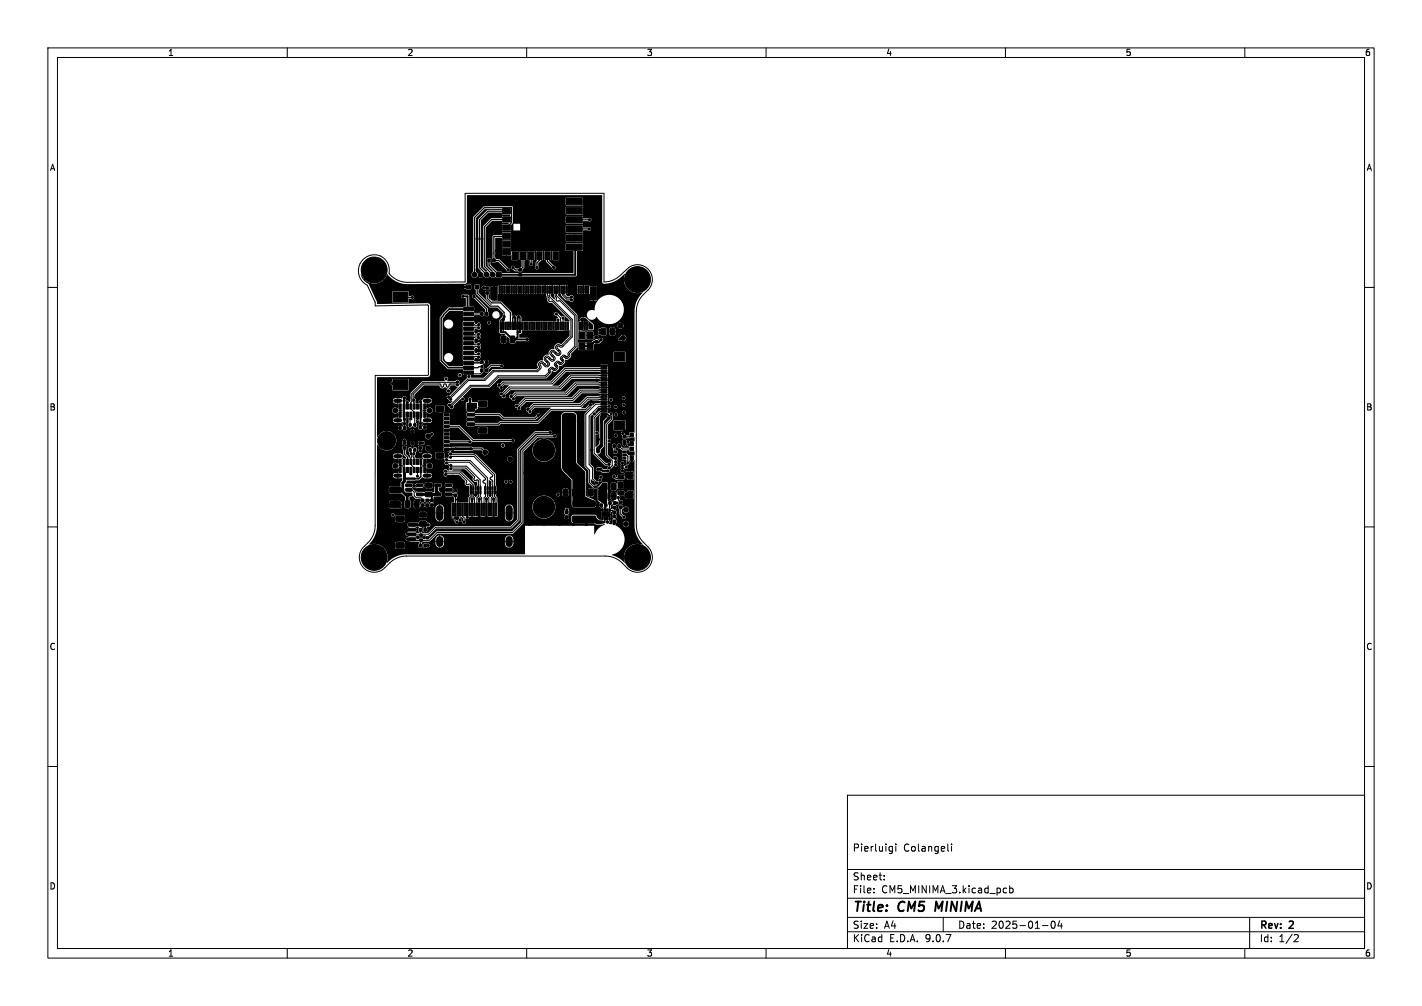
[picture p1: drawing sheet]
<svg xmlns="http://www.w3.org/2000/svg" width="297mm" height="210mm" viewBox="0 0 297 210" stroke-linecap="round" stroke-linejoin="round" font-family="sans-serif">
<defs><g id="words">
<g font-size="2.8">
<text x="178" y="190.9">Title:</text>
<text x="187.7" y="190.9">CM5</text>
<text x="196.2" y="190.9">MINIMA</text>
</g>
<g font-size="2.1">
<text x="178" y="178">Pierluigi</text>
<text x="188.7" y="178">Colangeli</text>
<text x="178" y="184">Sheet:</text>
<text x="178" y="186.7">File:</text>
<text x="184.1" y="186.7">CM5_MINIMA_3.kicad_pcb</text>
<text x="178" y="196.9">KiCad</text>
<text x="178" y="194.1">Size:</text>
<text x="184.7" y="194.1">A4</text>
<text x="185.7" y="196.9">E.D.A.</text>
<text x="193.3" y="196.9">9.0.7</text>
<text x="200" y="194.1">Date:</text>
<text x="207" y="194.1">2025-01-04</text>
<text x="263" y="194.3">Rev:</text>
<text x="263" y="196.9">Id:</text>
<text x="267.1" y="196.9">1/2</text>
<text x="269.4" y="194.3">2</text>
</g>
<g font-size="1.8">
<text x="35" y="11.9">1</text>
<text x="85" y="11.9">2</text>
<text x="135" y="11.9">3</text>
<text x="185" y="11.9">4</text>
<text x="235" y="11.9">5</text>
<text x="285" y="11.9">6</text>
<text x="10.3" y="35.9">A</text>
<text x="285.4" y="35.9">A</text>
<text x="10.3" y="85.9">B</text>
<text x="285.3" y="85.9">B</text>
<text x="10.3" y="135.9">C</text>
<text x="285.3" y="135.9">C</text>
<text x="10.3" y="185.9">D</text>
<text x="285.3" y="185.9">D</text>
<text x="35" y="199.9">1</text>
<text x="85" y="199.9">2</text>
<text x="135" y="199.9">3</text>
<text x="185" y="199.9">4</text>
<text x="235" y="199.9">5</text>
<text x="285" y="199.9">6</text>
</g>
</g></defs>
<g fill="none" stroke="#000" stroke-width=".21">
<path d="M10 10h277v190h-277zM12 12h273v186h-273zM60 10v2M110 10v2M160 10v2M210 10v2M260 10v2M75.9 54.1a3.2 3.2 0 0 1 3.8-.5 3.2 3.2 0 0 1 1.6 3.4 4.8 4.8 0 0 0 3.8 1.9h12v-18.5h29.1v18.5a4.9 4.9 0 0 0 3.4-1.5l1.7-1.5a3.1 3.1 0 0 1 4.2 .4 3.1 3.1 0 0 1-.1 4.2l-1 1a5 5 0 0 0-1.5 3.5v44.7a5 5 0 0 0 1.4 3.5l1.1 1a3.1 3.1 0 0 1-.1 4.4 3.1 3.1 0 0 1-4.3 0l-1-1a5 5 0 0 0-3.6-1.5h-41.5a5 5 0 0 0-3.5 1.4l-1 1a3.1 3.1 0 0 1-4.5 0 3.1 3.1 0 0 1 .2-4.5 5.5 5.5 0 0 0 2.3-4.3v-31.3l11-.1 .1-14.4-.2-.2-10.9 .2-.1-.9-1.6-3.5a3.4 3.4 0 0 1-.8-5.4zM10 60h2M83.9 79.9h-1.7l-.2 .2M86.1 62.1l-2.1-.1-.1 .4M95.5 79.7l-.1 .2h-7.1l-2.3 2.3v1.6l-.2 .2v.9"/>
<path d="M97.5 65.5l.2 .3M98.2 73.7h.7l.3 .3h.6l.2-.1M98.2 69.6h.7l.3 .4h.6l.2-.2M98.2 71.7h.7l.3 .3h.6l.2-.2M98.2 67.6h.7l.3 .3h.6l.2-.1M100 70.5l-.2-.2h-.6l-.3 .4h-.7M100 74.6l-.2-.2h-.6l-.3 .3h-.7M100 72.5l-.2-.1h-.6l-.3 .3h-.7M100 68.5l-.2-.2h-.6l-.3 .3h-.7M100.6 65.5v.1M100.6 77.3v.4l-.3 .3h-1.8l-.3-.2M100.6 65.5l-2.4 .1"/>
<path d="M104.8 76.4l-2.3-.1-.8 1M106.1 68h.1M112.7 76.8l-.5 .5h-9.2l-1.8 1.8h-3.5l-3.8 3.8h-.2M112.7 76.8h.1M113.5 76.2h.1M113.7 75.9h.1M114.1 75.6h.1M114.3 75.4h.1M114.3 60.5v1.1l.4 .7-.1 .5 .3 .2 .5-.1 3.8 3.9v3.4l-1.9 2-.7-.3-.5 .4v.5l.7 .8-.1 .3h-.3l-.8-.8-.4 .1-.2 .2-.1 .6 .8 .8-.2 .3h-.2l-.9-.8h-.3l-.3 .3-.1 .5 .8 .9-.2 .3h-.2l-.9-.8-.5 .1-.2 .5 .2 .7M114.6 77.7h.1M114.6 77.7l-.7 .7h-9.9l-2 2h-3.8l-4.1 4.2h-.2M114.7 75h.1"/>
<path d="M114.8 60.5l-.1 1.4 4.8 4.8v3.6l-2 2.1-.4 .1-.5-.3-.2 .2v.2l.7 .8-.1 .5-.2 .3h-.4l-.8-.8-.3 .1-.1 .3 .7 .8v.5l-.3 .3h-.4l-.8-.8h-.2l-.2 .4 .7 .8v.4l-.3 .4h-.4l-.8-.8h-.2l-.2 .3 .2 .4v.3l-.7 .8h-9.2l-1.8 1.8h-3.5l-3.7 3.7v.2M114.9 74.8h.1M115.3 74.4h.1M115.4 77.1h.1M115.5 74.2h.1M115.6 76.9h.1M115.8 60.5l.2 1.3 .3 .4-.1 .5 .2 .2 .5-.1 3.1 3.1v6.4l-1.3 1.4v.5l-.3 .3-.7-.4-.6 .5v.3l.4 .5-.4 .4-.6-.4-.6 .4-.1 .4 .4 .5-.3 .4-.6-.4h-.3l-.4 .5v.5M115.9 73.8h.1M116 76.5h.1M116.1 73.6h.1M116.2 65.5l.9 .9v1.6M116.3 76.3h.1"/>
<path d="M116.3 60.5l-.1 1.2 4.1 4.1v6.6l-1.4 1.4 .1 .5-.4 .4M116.5 73.2h.1M116.5 66.8l.1 1.2M116.7 75.9h.1M116.7 73h.1M116.9 75.6h.1M117.3 75.2h.1M117.4 60.5l.1 1.1 .8 .8h.9l.1 .2M117.5 75h.1M117.6 66.4v1.6M117.6 66.4h.1M117.8 60.5l-.1 .9 .7 .7h.8l.1-.1"/>
<path d="M117.9 74.6h.1M118.1 74.7l.2 .2 .3-.2M118.1 74.7l-.4-.3-.4 .4 .4 .5v.4l-.6 .4-.7-.4-.3 .4 .4 .5-.1 .3-.6 .5-.6-.5-.4 .4 .1 .5-.9 .9h-9.9l-2 2h-3.7l-4.1 4.1v.2M118.1 74.4h.1M126.2 79.9h-6l-2.1 2.1h-10.4l-.7 .8h-.3M126.2 77.4l-8-.1-2.9 2.8h-10l-.6 .6v.2M126.2 78.4h-7l-2.4 2.4h-10.4l-1.5 1.4h-.2M126.2 78.9l-6.9-.1-2.3 2.4h-10.5l-1.3 1.3v.2M126.2 76.9h-8.2l-2.8 2.9h-10.1l-.7 .6h-.2M130.1 70.6h-.4l-.3 .2M285 60h2M84.5 93.5v1.3l.6 .6v1"/>
<path d="M84.5 92.5h.1M84.5 92v.5M85.1 84v.9M85.6 94l.4 .9v.5l-.2 .2v1.4l.7 .7v.4M85.6 93.9v.1M85.8 85.3l.7 .7 .1 2.7M85.8 86.6l-.2 2.1M85.8 98.1v.8M86.5 83.6l-.2 .2 .2 .2v.9M86.5 83.5v.1M86.6 93.9v.1M86.6 94l-.1 .2v.5l-.2 .2v.5l.2 .2v.8"/>
<path d="M87.2 86.6v.8M87.2 98.1v1.3M87.8 92.5h.6M87.8 93.5h.1M87.8 93.5v.7M88.4 92.5h.1M93.1 99.1l.1-.2h2.8l1.5 1.5-.1 .6 .3 .2 .4-.2 .3 .3v1.2M93.1 98.4l.1 .1h2.9l2.7 2.7v1.3M93.3 96.7l.1-.2h4.6l3.4 3.4v.3l-.5 .3 .1 .3 .4 .2v1.5M93.3 96l.1 .1h4.8l3.6 3.6v2.8M93.3 87.4h.1M93.3 89.1l2.5-.1 3 3h8.3"/>
<path d="M94.1 95.5l.2-.2h4.7l3.9 3.9v.3l-.5 .3 .1 .3 .4 .3v2.1M94.1 94.8l.2 .1h4.8l4.2 4.2v3.4M94.1 97.9l.2-.2h3l1.8 1.8v.3M94.1 97.2l.2 .1h3.1l2.9 2.9v2.3M95.5 80.3l-.1-.1h-1.4l-.3 .5-.3 .1-.2-.1v-.5h-.4l-.2 .5-.3 .1-.4-.6h-3.5l-2.1 2.1v1.1l.2 .1M98.3 86.4h.1M99 99.8v.4l.2 .1h.3M99.1 99.8h-.1M114.9 90.3h-3.1l-3.6 3.6v14.7l-1.5 1.5h-15.7l-1.4 1.4-3.6-.1 .1 .2M115.8 91.1h-3.6l-3.2 3.2v14.9l-2 2h-15.7l-1.6 1.6h-3.9l-.4-.4M123 84.8h.1M123.3 84.5l-.9 1h-7.3l-2.7 2.7h-7.9"/>
<path d="M126.2 80.4l-5.8-.1-2.1 2.1h-10.5l-.6 .6v.3M126.2 84.4h-1.8l-2 2.1v10.9l.8 .8v2.6l.8 .9h.3M126.2 82.9h-3.5l-1.5 1.5h-9.7l-1.1 1.1h-.2M126.2 84.9h-1.2l-1.9 2v10.1l.6 .7v2.3l.9 .8M126.2 85.9h-.8l-1.3 1.3v7.4l2.3 2.3 .9 .1M126.2 86.4h.5l.3 .1 .1 .3 .6 .1v.7l-1 1v6.4l1.2 1.2v1l-.5 .5h-.2M126.2 81.9l-4.8-.1-1.8 1.8h-9.8l-1.4 1.4v.2M126.2 83.4l-3.4-.1-1.4 1.5h-9.8l-.9 .9v.3M126.2 81.4h-5l-1.7 1.8h-9.8l-1.6 1.6h-.2M128.2 99.5l.5 .4 1-.1M128.3 93.1v1l.2 .2M129.3 93.1l.6 .6h2"/>
<path d="M129.7 99.6v.3h.3M130.4 92.2h.1M10 110h2M85.4 102.3h.6l.5 .4v.8l.4 .4h1l.3 .6M87.7 101.3l-.4 .1M87.8 110.6l.1 1.2M87.9 112.8l-.1 1.1M94.6 106.4h.1M94.6 106.4v1.8l.9 .8M96.1 106.4h.1M96.1 105.9v2.7M96.6 106.4h.1"/>
<path d="M96.6 106.4v1.3l.3 .4v.9M97.6 106.4h.1M97.6 106.4v1.6M98.1 106.3v.1M98.4 102.5l-.1 .1a1.29 1.29 0 0 1-.2 1.3v2.4M98.4 102.5h.1M98.8 102.5l.1 .1a1.29 1.29 0 0 0 .2 1.3v2.4M98.8 102.5h.1M99.1 106.3v.1M99.5 100.2v.1M99.5 100.2h.2l.2 .1v2.2M99.6 106.3v.1"/>
<path d="M99.9 102.5l-.1 .1a1.29 1.29 0 0 1-.2 1.3v2.4M99.9 102.5h.1M100.3 102.5l.1 .1a1.29 1.29 0 0 0 .2 1.3v2.5M100.3 102.5h.1M101.1 106.3v.1M101.4 102.5l-.1 .1a1.29 1.29 0 0 1-.2 1.3v2.4M101.4 102.5h.1M101.8 102.5v.1a1.29 1.29 0 0 0 .3 1.3v2.4M101.8 102.5h.1M102.1 106.3v.1M102.6 106.3v.1M102.9 102.5l-.1 .1a1.29 1.29 0 0 1-.2 1.3v2.4"/>
<path d="M102.9 102.5h.1M103.3 102.5v.1a1.29 1.29 0 0 0 .3 1.3v2.4M103.3 102.5h.1M103.6 106.3v.1M127.4 105l-.1 .1M129.1 103.9v.5l.6 .5M129.7 105.9v1.4l.6 .7M285 110h2M10 160h2M177 166h108v32h-108zM186 176.7l.4 .1M186.4 176.7v1.2l-.2 .2-.3 .1"/>
<path d="M186.4 177.6l-.4 .1M187.1 176.2v.1M187.1 176.7v1M198 176.2v1.3l.2 .2M198.7 176.2v.1M198.7 176.7v1M285 160h2M60 198v2M110 198v2M160 198v2M177 194.5h108M177 191.5h108"/>
<path d="M177 187.5h108M177 181.5h108M182.5 186.3v.1M182.5 185.5v.1M184.7 183.6v.1M184.7 182.8v.1M197 191.5v3M210 198v2M210.1 185.4l.1 .1M210.2 186.3l-.1 .1M210.9 184.9v1.5M210.9 185.5l.4-.1 .3 .3-.1 .6h-.6"/>
<path d="M217.7 193.2h1.2M219.7 192.4l.2-.1a.8 .8 0 0 1 .5 .7 .8 .8 0 0 1-.5 .8 1 1 0 0 1-.2-1.4zM221.3 192.2l-.3 1.1h.9M221.7 192.8v1M260 198v2M261 191.5v6.5M270.5 195.1l.5 .1 .2 .3-1 1.1h1"/>
</g>
<g fill="none" stroke="#000" stroke-width=".4">
<path d="M120 51.6l.1 .2v5.6h-15.9M93.8 64.5h4.4M96.6 61.9h1.1v2.4l.2 .2M104.6 68l.1 1.4h.8l1.5 1.5h3.1M105.1 66.8h.1M105.1 66.8v1.2M105.3 66.1v.5l-.2 .2M107.4 66.1l.2 .2v1.7M108.3 66.1l-.2 .2v4.1l-.8 .8M108.6 68v1.4h-.5M121.6 66.8l-.1-.1 .6 .1v1.2M125.2 68.9h.5l.3 .3-.3 .3h-.5"/>
<path d="M125.5 70.9l-.4 .5h-1l-.9 .8h-1.6M84.4 98.1l.1 .6M84.5 83.1v6.2M84.5 89.3v.1M87.8 83.8v5.4M125.5 98h.1M125.5 98l.3 .3h1.2M86.4 101.4h.9M90.6 103.2l-.4 .4v.9h-.9M128.3 108.8v.5M128.4 105h.5M128.9 105h.1"/>
<path d="M195.6 188.2l-.3 2"/>
</g>
<g fill="#000" stroke="#000" stroke-width=".21">
<path d="M101.9 54.1h.5v.5h-.5zM101.5 59.9h.5v.5h-.5zM102.9 54.1h.5v.5h-.5zM103.7 56.9h1v1h-1zM105 43.5h1.6v1.1h-1.6zM105 45.3h1.6v1.1h-1.6zM105 47h1.6v1.1h-1.6zM105 48.7h1.6v1.1h-1.6zM105 50.4h1.6v1.1h-1.6zM105 52.1h1.6v1.1h-1.6zM107 52.6h1.1v1.6h-1.1zM108.4 57.1h.5v.5h-.5z"/>
<path d="M108.4 56.1h.5v.5h-.5zM108.7 52.6h1.1v1.6h-1.1zM110.4 52.6h1.1v1.6h-1.1zM112.1 52.6h1.1v1.6h-1.1zM113.8 52.6h1.1v1.6h-1.1zM115.5 52.6h1.1v1.6h-1.1zM118.3 50.9h3.3v1.3h-3.3zM118.3 49h3.3v1.3h-3.3zM118.3 47.1h3.3v1.3h-3.3zM118.3 45.2h3.3v1.3h-3.3zM118.3 43.3h3.3v1.3h-3.3zM118.3 41.4h3.3v1.3h-3.3z"/>
<path d="M82.1 79.3h3.1v2.1h-3.1zM82.1 61h3.1v2.1h-3.1zM96.9 75.4h2v.7h-2zM96.9 74.4h2v.7h-2zM96.9 73.4h2v.7h-2zM96.9 72.3h2v.7h-2zM96.9 71.3h2v.7h-2zM96.9 70.3h2v.7h-2zM96.9 69.3h2v.7h-2zM96.9 68.3h2v.7h-2zM96.9 67.2h2v.7h-2zM96.9 66.2h2v.7h-2z"/>
<path d="M96.9 77.4h2v.7h-2zM96.9 76.4h2v.7h-2zM96.9 65.2h2v.7h-2zM96.9 64.2h2v.7h-2zM97.5 59.6h.8v.7h-.8zM99.3 59.6h.8v.7h-.8zM100.4 75.3h.5v.6h-.5zM100.4 65.3h.5v.5h-.5zM100.4 77h.5v.6h-.5zM101.4 75.3h.5v.6h-.5zM101.4 65.3h.5v.5h-.5zM101.4 77h.5v.6h-.5z"/>
<path d="M101.5 60.9h.5v.5h-.5zM102.7 59.9h1.2v2.7h-1.2zM104.2 59.7h.3v1.5h-.3zM104.4 67.2h.3v1.6h-.3zM104.7 59.7h.3v1.5h-.3zM105 67.2h.2v1.6h-.2zM105.2 59.7h.3v1.5h-.3zM105.4 67.2h.4v1.6h-.4zM104.7 70.2l.7-.1 .2 .2v1l-.1 .3h-.6l-.2-.2zM105.7 59.7h.3v1.5h-.3zM105.9 67.2h.3v1.6h-.3zM106.2 59.7h.3v1.5h-.3z"/>
<path d="M106.4 67.2h.3v1.6h-.3zM106.7 59.7h.3v1.5h-.3zM107 67.2h.2v1.6h-.2zM107.2 59.7h.3v1.5h-.3zM107.4 67.2h.4v1.6h-.4zM106.6 70.2l.7-.1 .2 .2v1l-.1 .3h-.6l-.2-.2zM107.7 59.7h.3v1.5h-.3zM107.9 67.2h.3v1.6h-.3zM108.2 59.7h.3v1.5h-.3zM108.5 67.2h.2v1.6h-.2zM108.7 59.7h.3v1.5h-.3zM108.9 67.2h.4v1.6h-.4z"/>
<path d="M109.2 59.7h.3v1.5h-.3zM109.4 67.2h.3v1.6h-.3zM109.7 59.7h.3v1.5h-.3zM110 67.2h.2v1.6h-.2zM110.2 59.7h.3v1.5h-.3zM110.5 67.2h.3v1.6h-.3zM110.7 59.7h.3v1.5h-.3zM110.9 67.2h.3v1.6h-.3zM111.2 59.7h.3v1.5h-.3zM111.4 67.2h.3v1.6h-.3zM111.7 59.7h.3v1.5h-.3zM112 67.2h.2v1.6h-.2z"/>
<path d="M112.2 59.7h.3v1.5h-.3zM112.4 67.2h.4v1.6h-.4zM112.7 59.7h.3v1.5h-.3zM112.9 67.2h.3v1.6h-.3zM113.2 59.7h.3v1.5h-.3zM113.5 67.2h.2v1.6h-.2zM113.7 59.7h.3v1.5h-.3zM113.9 67.2h.4v1.6h-.4zM114.2 59.7h.3v1.5h-.3zM114.4 67.2h.3v1.6h-.3zM114.7 59.7h.3v1.5h-.3zM114.9 67.2h.3v1.6h-.3z"/>
<path d="M115.2 59.7h.3v1.5h-.3zM115.5 67.2h.3v1.6h-.3zM115.7 59.7h.3v1.5h-.3zM115.9 67.2h.3v1.6h-.3zM116.2 59.7h.3v1.5h-.3zM116.4 67.2h.3v1.6h-.3zM116.7 59.7h.3v1.5h-.3zM117 67.2h.2v1.6h-.2zM117.2 59.7h.3v1.5h-.3zM117.4 67.2h.4v1.6h-.4zM117.7 59.7h.3v1.5h-.3zM117.9 67.2h.3v1.6h-.3z"/>
<path d="M118.2 59.7h.3v1.5h-.3zM118.5 67.2h.2v1.6h-.2zM120.7 59.7h.3v1.5h-.3zM120.9 67.2h.3v1.6h-.3zM121.2 59.7h.3v1.5h-.3zM121.4 67.2h.3v1.6h-.3zM121.7 59.7h.3v1.5h-.3zM122 67.2h.2v1.6h-.2zM120.9 69.3h1.2v1.4h-1.2zM120.9 71.5h1.2v1.4h-1.2zM122.2 59.7h.3v1.5h-.3zM122.4 67.2h.4v1.6h-.4z"/>
<path d="M122.7 59.7h.3v1.5h-.3zM123.3 59.9h1.2v2.7h-1.2zM122.6 71.5h1.3v1.4h-1.3zM122.6 69.3h1.3v1.4h-1.3zM124.3 71.1h.6v.5h-.6zM124.3 70.2h.6v.4h-.6zM125.6 68.6l.6-.1 .3 .2v1l-.2 .2-.5 .1-.3-.2zM125.5 76.2h1.3v.3h-1.3zM125.5 76.7h1.3v.3h-1.3zM125.5 77.2h1.3v.3h-1.3zM125.5 77.7h1.3v.3h-1.3zM125.5 78.2h1.3v.3h-1.3z"/>
<path d="M125.5 78.7h1.3v.3h-1.3zM125.5 79.2h1.3v.3h-1.3zM127.5 68.6l.7-.1 .2 .2v1l-.2 .2-.6 .1-.2-.2zM128.3 73.6h2.2v1.8h-2.2zM83.4 86h.4v1.1h-.4zM83.4 97.6h.4v1.1h-.4zM83.4 84.3h.4v1.1h-.4zM83.4 95.9h.4v1.1h-.4zM83.3 89.1h.5v.5h-.5zM84.2 86h.4v1.1h-.4zM84.2 97.6h.4v1.1h-.4zM84.2 93.3h.6v.4h-.6z"/>
<path d="M84.2 92.3h.6v.4h-.6zM84.2 84.3h.4v1.1h-.4zM84.2 95.9h.4v1.1h-.4zM84.3 89.1h.4v.5h-.4zM84.9 86h.4v1.1h-.4zM84.9 97.6h.4v1.1h-.4zM84.9 84.3h.4v1.1h-.4zM84.9 95.9h.4v1.1h-.4zM85.4 93.6h.5v.6h-.5zM85.6 86h.4v1.1h-.4zM85.6 97.6h.4v1.1h-.4zM85.4 88.5h.5v.5h-.5z"/>
<path d="M85.6 84.3h.4v1.1h-.4zM85.6 95.9h.4v1.1h-.4zM85.9 92.3h.5v.6h-.5zM85.9 89.8h.5v.5h-.5zM86.3 86h.4v1.1h-.4zM86.3 97.6h.4v1.1h-.4zM86.4 93.6h.5v.6h-.5zM86.3 84.3h.4v1.1h-.4zM86.3 95.9h.4v1.1h-.4zM86.4 88.5h.5v.5h-.5zM87 86h.4v1.1h-.4zM87 97.6h.4v1.1h-.4z"/>
<path d="M87 84.3h.4v1.1h-.4zM87 95.9h.4v1.1h-.4zM87.6 88.9h.4v.6h-.4zM87.5 93.3h.6v.4h-.6zM87.5 92.2h.6v.5h-.6zM87.7 86h.4v1.1h-.4zM87.7 97.6h.4v1.1h-.4zM87.7 84.3h.4v1.1h-.4zM87.7 95.9h.4v1.1h-.4zM88.5 88.9h.5v.6h-.5zM88.5 86h.4v1.1h-.4zM88.5 97.6h.4v1.1h-.4z"/>
<path d="M88.5 84.3h.4v1.1h-.4zM88.5 95.9h.4v1.1h-.4zM91.1 94.6l1.5-.1 .1 .3v.7l-.2 .2h-1.3l-.2-.2zM91.1 84.8l1.5-.1 .1 .3v.7l-.2 .2h-1.3l-.2-.2zM92.8 93.6h1v.4h-1zM92.8 92.8h1v.4h-1zM92.8 92h1v.4h-1zM92.8 91.2h1v.4h-1zM92.8 90.4h1v.4h-1zM92.8 89.6h1v.4h-1zM92.8 88.8h1v.4h-1zM92.8 88h1v.4h-1z"/>
<path d="M92.8 87.2h1v.4h-1zM92.8 86.4h1v.4h-1zM97.6 85.3h1.4l.1 .5h-1.5zM97.6 86.3h1.4l.1 .5h-1.5zM97.6 87.3h1.4l.1 .5h-1.5zM97.6 88.3h1.4l.1 .5h-1.5zM100 83.7h1.6l.1 .2v.8l-.2 .2-1.4-.1-.1-.2zM100 89.3h1.6l.1 .2v.8l-.2 .2-1.4-.1-.1-.2zM125.5 79.7h1.3v.3h-1.3zM125.5 80.2h1.3v.3h-1.3zM125.5 80.7h1.3v.3h-1.3zM125.5 81.2h1.3v.3h-1.3z"/>
<path d="M125.5 81.7h1.3v.3h-1.3zM125.5 82.2h1.3v.3h-1.3zM125.5 82.7h1.3v.3h-1.3zM125.5 83.2h1.3v.3h-1.3zM125.5 83.7h1.3v.3h-1.3zM125.5 84.2h1.3v.3h-1.3zM125.5 84.7h1.3v.3h-1.3zM125.5 85.2h1.3v.3h-1.3zM125.5 85.7h1.3v.3h-1.3zM125.5 86.2h1.3v.3h-1.3zM125.5 86.7h1.3v.3h-1.3zM128 92.8h.5v.6h-.5z"/>
<path d="M128.2 94.2l.6-.1v.4h-.6zM128.2 95.5l.6-.1v.4h-.6zM129.1 99.3h1.2v.7h-1.2zM129.1 92.8h.4v.6h-.4zM128.3 87.9h2.2v1.8h-2.2zM130.2 91h.5v.4h-.5zM130.2 92h.5v.5h-.5zM130.1 95.5l.6-.1v.4h-.6zM130.1 94.8h.6v.3l-.6 .1zM130.1 94.2l.6-.1v.4h-.6zM131.6 93.3h.7v.8h-.7zM131.6 95.1h.7v.8h-.7z"/>
<path d="M131.6 90.4h.7v.8h-.7zM131.6 92.2h.7v.8h-.7zM82.7 113.3h1.6l.1 .2v.8l-.2 .2-1.4-.1-.2-.2zM82.7 107.7h1.6l.1 .2v.8l-.2 .2-1.4-.1-.2-.2zM81.4 101.7l2.2-.1 .1 .3v.9l-.2 .1h-2l-.1-.2zM81.4 104.8l2.2-.1 .1 .2v1l-.2 .1h-2l-.1-.2zM84.7 104.6l.7-.1 .2 .2v1l-.1 .2-.6 .1-.3-.2zM85.3 112.3h1.5v.5h-1.4zM85.3 111.3h1.5v.5h-1.4zM85.3 110.3h1.5v.5h-1.4zM85.3 109.3h1.5v.5h-1.4zM84.8 101.1l1.2-.1v.5l-1.2 .1z"/>
<path d="M84.8 102h1.2v.5h-1.2zM84.8 103l1.2-.1v.5l-1.2 .1zM86.6 104.6l.7-.1 .2 .2v1l-.1 .2-.6 .1-.3-.2zM87.7 111.5h.5v.5h-.5zM87.7 112.5h.5v.5h-.5zM87.7 108.9h1.2l.2 .2v.6l-.3 .2-1-.1-.2-.2zM87.7 107h1.2l.2 .2v.6l-.3 .2-1-.1-.2-.2zM87.6 113.6h.4v.6h-.4zM87.6 110.3h.4v.6h-.4zM87 103l1.2-.1 .1 .5-1.2 .1zM87 102h1.2l.1 .5h-1.2zM87 101.1l1.2-.1 .1 .5-1.2 .1z"/>
<path d="M88 104.2h.5v.5h-.5zM88 105.2h.5v.5h-.5zM89 112h.5v.5h-.5zM88.9 102.8l1.2-.1 .2 .3v.6l-.3 .1h-1l-.2-.2zM88.9 100.9l1.2-.1 .2 .3v.6l-.3 .1h-1l-.2-.2zM88.6 113.6h.4v.6h-.4zM88.6 110.3h.4v.6h-.4zM89 104.2h.5v.5h-.5zM89 105.2h.5v.5h-.5zM89.9 104.2h.6v.5h-.6zM89.9 105.2h.6v.5h-.6zM90.8 101h1.2l.1 .5-1.2 .1z"/>
<path d="M90.8 102.9h1.2l.1 .5-1.2 .1zM93.1 102.9h1.2l.1 .5-1.2 .1zM93.1 102h1.2l.1 .5h-1.2zM93.1 101h1.2l.1 .5-1.2 .1zM94.4 105.1h.3v2.6h-.3zM94.8 103.2h.6v.4h-.6zM94.8 102.2h.6v.5h-.6zM94.9 105.1h.3v2.6h-.3zM95.4 105.1h.3v2.6h-.3zM95.9 105.1h.3v2.6h-.3zM96.4 105.1h.3v2.6h-.3zM96.9 105.1h.3v2.6h-.3z"/>
<path d="M97.4 105.1h.3v2.6h-.3zM97.9 105.1h.3v2.6h-.3zM98.2 101.6h.3v.7h-.3zM98.2 102.4h.3v.7h-.3zM98.4 105.1h.3v2.6h-.3zM98.7 101.6h.3v.7h-.3zM98.7 102.4h.3v.7h-.3zM98.9 105.1h.3v2.6h-.3zM99.2 101.6h.3v.7h-.3zM99.2 102.4h.3v.7h-.3zM99.4 105.1h.3v2.6h-.3zM99.7 101.6h.3v.7h-.3z"/>
<path d="M99.7 102.4h.3v.7h-.3zM99.9 105.1h.3v2.6h-.3zM100.2 101.6h.3v.7h-.3zM100.2 102.4h.3v.7h-.3zM100.4 105.1h.3v2.6h-.3zM100.9 105.1h.3v2.6h-.3zM101.2 101.6h.3v.7h-.3zM101.2 102.4h.3v.7h-.3zM101.4 105.1h.3v2.6h-.3zM101.7 101.6h.3v.7h-.3zM101.7 102.4h.3v.7h-.3zM101.9 105.1h.3v2.6h-.3z"/>
<path d="M102.2 101.6h.3v.7h-.3zM102.2 102.4h.3v.7h-.3zM102.4 105.1h.3v2.6h-.3zM102.7 101.6h.3v.7h-.3zM102.7 102.4h.3v.7h-.3zM102.9 105.1h.3v2.6h-.3zM103.2 101.6h.3v.7h-.3zM103.2 102.4h.3v.7h-.3zM103.4 105.1h.3v2.6h-.3zM118.1 106.7h.5v.5h-.5zM118.1 107.7h.5v.5h-.5zM117.7 102.2l.6-.1 .3 .1v1.1l-.2 .2h-.6l-.2-.1z"/>
<path d="M119.7 108l4.4-.1 .2 .1v.8l-.2 .3h-4.2l-.2-.3zM119.7 104.6h4.4l.2 .1v.8l-.2 .3h-4.2l-.2-.3zM119.6 102.2l.6-.1 .3 .1v1.1l-.2 .2h-.6l-.2-.1zM121.1 102.2l.7-.1 .2 .1v1.1l-.1 .2h-.6l-.3-.1zM123 102.2l.7-.1 .2 .1v1.1l-.1 .2h-.6l-.3-.1zM125.7 106.2h.3v.5h-.3zM125.7 108h.3v.5h-.3zM125.7 106.8h1.7v1.1h-1.7zM125.9 102.9l.6-.1 .3 .2v1l-.2 .3h-.6l-.2-.2zM125.9 100.9h.6l.3 .1v1.1l-.2 .2h-.6l-.2-.2zM125.3 105.2h.5v.5h-.5zM126.2 106.2h.3v.5h-.3z"/>
<path d="M126.2 108h.3v.5h-.3zM126.7 106.2h.3v.5h-.3zM126.7 108h.3v.5h-.3zM126.3 105.2h.5v.5h-.5zM127.2 106.2h.3v.5h-.3zM127.2 108h.3v.5h-.3zM127.8 102.9l.6-.1 .3 .2v1l-.2 .3h-.6l-.2-.2zM127.8 100.9h.6l.3 .1v1.1l-.2 .2h-.6l-.2-.2zM127.2 104.7h.4v.6h-.4zM128 106.7h.6v.5h-.6zM128 105.7h.6v.5h-.6zM128 108.6h.6v.5h-.6z"/>
<path d="M128 107.6h.6v.4h-.6zM128.1 104.7h.5v.6h-.5zM129.1 102.6h1.2v.7h-1.2zM129.1 100.6h.9v1.3h-.9zM129.4 104.6h.5v.5h-.5zM129.4 105.6h.5v.5h-.5zM131.2 98.5h1v1.5h-1zM131.2 102.5h1v1.5h-1z"/>
<circle cx="78.1" cy="56.4" r="2.7"/>
<circle cx="82.1" cy="59.9" r=".23"/>
<circle cx="83.7" cy="59.9" r=".22"/>
<circle cx="85.3" cy="59.9" r=".23"/>
<circle cx="87" cy="59.9" r=".23"/>
<circle cx="88.6" cy="59.9" r=".22"/>
<circle cx="90.2" cy="59.9" r=".23"/>
<circle cx="91.8" cy="59.9" r=".23"/>
<circle cx="93.5" cy="59.9" r=".22"/>
<circle cx="95.1" cy="59.9" r=".23"/>
<circle cx="96.6" cy="59.9" r=".23"/>
<circle cx="97.2" cy="59.9" r=".23"/>
<circle cx="98" cy="45.1" r=".22"/>
<circle cx="98.1" cy="43.4" r=".22"/>
<circle cx="98.1" cy="41.4" r=".22"/>
<circle cx="98.1" cy="48.4" r=".22"/>
<circle cx="98.1" cy="51.4" r=".22"/>
<circle cx="98.1" cy="52.4" r=".22"/>
<circle cx="98.1" cy="46.9" r=".23"/>
<circle cx="98.1" cy="55.9" r=".23"/>
<circle cx="98.1" cy="53.9" r=".23"/>
<circle cx="98.1" cy="49.9" r=".23"/>
<circle cx="99.1" cy="57.4" r=".5"/>
<circle cx="99.6" cy="56.4" r=".22"/>
<circle cx="99.7" cy="49.9" r=".23"/>
<circle cx="100.2" cy="41.4" r=".22"/>
<circle cx="100.4" cy="57.4" r=".5"/>
<circle cx="100.7" cy="49.9" r=".23"/>
<circle cx="101.6" cy="45.4" r=".23"/>
<circle cx="101.6" cy="57.4" r=".5"/>
<circle cx="101.9" cy="49.8" r=".22"/>
<circle cx="102.1" cy="41.4" r=".22"/>
<circle cx="102.2" cy="52.4" r=".22"/>
<circle cx="102.9" cy="57.4" r=".5"/>
<circle cx="103.6" cy="48.4" r=".22"/>
<circle cx="103.6" cy="52.4" r=".22"/>
<circle cx="103.6" cy="53.4" r=".22"/>
<circle cx="103.7" cy="46.9" r=".23"/>
<circle cx="103.8" cy="45" r=".22"/>
<circle cx="104.1" cy="41.4" r=".22"/>
<circle cx="104.2" cy="55.9" r=".22"/>
<circle cx="104.2" cy="50.9" r=".22"/>
<circle cx="106.1" cy="41.4" r=".22"/>
<circle cx="106.1" cy="56.4" r=".22"/>
<circle cx="106.2" cy="54.9" r=".22"/>
<circle cx="107.2" cy="55.9" r=".22"/>
<circle cx="108.1" cy="41.4" r=".22"/>
<circle cx="108.1" cy="55.4" r=".22"/>
<circle cx="108.6" cy="49.4" r=".22"/>
<circle cx="109.1" cy="44.4" r=".22"/>
<circle cx="109.1" cy="58.4" r=".22"/>
<circle cx="110.1" cy="50.4" r=".22"/>
<circle cx="110.1" cy="56.4" r=".22"/>
<circle cx="110.6" cy="41.4" r=".22"/>
<circle cx="110.9" cy="55.2" r=".22"/>
<circle cx="111.2" cy="43.9" r=".22"/>
<circle cx="111.6" cy="46.4" r=".22"/>
<circle cx="112.1" cy="48.4" r=".22"/>
<circle cx="112.2" cy="55.9" r=".22"/>
<circle cx="113.1" cy="41.4" r=".22"/>
<circle cx="113.2" cy="50.9" r=".22"/>
<circle cx="113.6" cy="55.9" r=".23"/>
<circle cx="114.1" cy="58.4" r=".22"/>
<circle cx="114.6" cy="49.4" r=".22"/>
<circle cx="115.1" cy="46.4" r=".22"/>
<circle cx="115.1" cy="41.4" r=".22"/>
<circle cx="115.6" cy="58.4" r=".22"/>
<circle cx="115.6" cy="55.9" r=".23"/>
<circle cx="116.6" cy="44.4" r=".22"/>
<circle cx="116.6" cy="48.9" r=".23"/>
<circle cx="117.1" cy="51.4" r=".22"/>
<circle cx="117.2" cy="49.9" r=".22"/>
<circle cx="117.6" cy="41.4" r=".22"/>
<circle cx="118.2" cy="54.9" r=".22"/>
<circle cx="119.6" cy="58.4" r=".22"/>
<circle cx="120.6" cy="58.9" r=".23"/>
<circle cx="121.6" cy="58.4" r=".22"/>
<circle cx="121.6" cy="56.9" r=".23"/>
<circle cx="121.6" cy="54.9" r=".23"/>
<circle cx="122.1" cy="53.4" r=".22"/>
<circle cx="122.6" cy="50.9" r=".23"/>
<circle cx="122.6" cy="48.9" r=".23"/>
<circle cx="122.6" cy="49.9" r=".23"/>
<circle cx="123.1" cy="47.8" r=".22"/>
<circle cx="123.1" cy="41.4" r=".22"/>
<circle cx="123.2" cy="45.9" r=".22"/>
<circle cx="125.1" cy="41.4" r=".22"/>
<circle cx="125.1" cy="55.4" r=".22"/>
<circle cx="125.2" cy="46.9" r=".22"/>
<circle cx="125.2" cy="51.9" r=".22"/>
<circle cx="125.2" cy="56.9" r=".22"/>
<circle cx="125.2" cy="53.9" r=".22"/>
<circle cx="125.2" cy="58.9" r=".22"/>
<circle cx="125.2" cy="48.9" r=".22"/>
<circle cx="125.2" cy="42.9" r=".22"/>
<circle cx="125.2" cy="44.9" r=".22"/>
<circle cx="125.8" cy="59.9" r=".23"/>
<circle cx="127.5" cy="59.9" r=".22"/>
<circle cx="129.1" cy="59.9" r=".23"/>
<circle cx="133.1" cy="58.4" r="2.7"/>
<circle cx="86.1" cy="62.1" r=".23"/>
<circle cx="91.1" cy="67" r=".22"/>
<circle cx="91.1" cy="76.8" r=".22"/>
<circle cx="91.1" cy="70.2" r=".23"/>
<circle cx="91.1" cy="73.5" r=".23"/>
<circle cx="91.1" cy="63.8" r=".23"/>
<circle cx="91.5" cy="61.4" r=".22"/>
<circle cx="93.2" cy="79.1" r=".22"/>
<circle cx="94.5" cy="63.8" r=".22"/>
<circle cx="95.4" cy="61.3" r=".23"/>
<circle cx="95.5" cy="79.7" r=".22"/>
<circle cx="96.1" cy="78.3" r=".22"/>
<circle cx="96.7" cy="61.9" r=".23"/>
<circle cx="97.9" cy="78.6" r=".22"/>
<circle cx="99" cy="61.9" r=".22"/>
<circle cx="99.6" cy="69.1" r=".22"/>
<circle cx="99.6" cy="75.1" r=".23"/>
<circle cx="99.7" cy="71.1" r=".23"/>
<circle cx="100" cy="70.5" r=".22"/>
<circle cx="100" cy="69.8" r=".22"/>
<circle cx="100" cy="73.2" r=".22"/>
<circle cx="100" cy="74.6" r=".22"/>
<circle cx="100" cy="73.9" r=".22"/>
<circle cx="100" cy="72.5" r=".22"/>
<circle cx="100" cy="71.8" r=".22"/>
<circle cx="100" cy="68.5" r=".22"/>
<circle cx="100" cy="67.8" r=".22"/>
<circle cx="100.4" cy="69.1" r=".22"/>
<circle cx="100.5" cy="70.9" r=".23"/>
<circle cx="100.6" cy="71.5" r=".22"/>
<circle cx="100.6" cy="74.9" r=".22"/>
<circle cx="100.6" cy="60.5" r=".22"/>
<circle cx="100.6" cy="67.4" r=".22"/>
<circle cx="100.7" cy="76.5" r=".23"/>
<circle cx="101" cy="60" r=".22"/>
<circle cx="102.2" cy="67.4" r=".22"/>
<circle cx="103.6" cy="70.5" r=".22"/>
<circle cx="103.6" cy="71.4" r=".22"/>
<circle cx="104.3" cy="79.8" r=".22"/>
<circle cx="104.5" cy="61.7" r=".23"/>
<circle cx="104.7" cy="65.6" r=".23"/>
<circle cx="104.8" cy="76.4" r=".22"/>
<circle cx="105.3" cy="66.1" r=".22"/>
<circle cx="106.3" cy="61.8" r=".22"/>
<circle cx="107.4" cy="66.1" r=".22"/>
<circle cx="107.8" cy="65.3" r=".22"/>
<circle cx="108.3" cy="66.1" r=".22"/>
<circle cx="108.4" cy="75.5" r=".22"/>
<circle cx="109.5" cy="75.5" r=".22"/>
<circle cx="110.2" cy="70.9" r=".22"/>
<circle cx="110.5" cy="75.5" r=".22"/>
<circle cx="110.8" cy="61.7" r=".23"/>
<circle cx="115.4" cy="61.6" r=".22"/>
<circle cx="115.8" cy="66.8" r=".23"/>
<circle cx="116.2" cy="65.5" r=".22"/>
<circle cx="116.3" cy="64.9" r=".22"/>
<circle cx="116.5" cy="66.8" r=".22"/>
<circle cx="117.6" cy="66.4" r=".22"/>
<circle cx="118.2" cy="66.7" r=".22"/>
<circle cx="118.9" cy="60.5" r=".23"/>
<circle cx="119.4" cy="62" r=".23"/>
<circle cx="119.4" cy="62.6" r=".23"/>
<circle cx="121.5" cy="66.7" r=".22"/>
<circle cx="121.8" cy="66" r=".23"/>
<circle cx="122.1" cy="61.7" r=".22"/>
<circle cx="122.1" cy="66.8" r=".22"/>
<circle cx="122.7" cy="61.7" r=".23"/>
<circle cx="123.2" cy="67.7" r=".22"/>
<circle cx="123.5" cy="68.4" r=".23"/>
<circle cx="124.4" cy="69" r=".22"/>
<circle cx="124.6" cy="69.7" r=".22"/>
<circle cx="124.7" cy="79.4" r=".22"/>
<circle cx="125.2" cy="76.3" r=".23"/>
<circle cx="125.2" cy="68.9" r=".22"/>
<circle cx="125.2" cy="69.5" r=".22"/>
<circle cx="125.6" cy="70.9" r=".22"/>
<circle cx="127.2" cy="79.1" r=".23"/>
<circle cx="127.3" cy="78.1" r=".22"/>
<circle cx="129.5" cy="70.8" r=".22"/>
<circle cx="129.5" cy="77.9" r=".22"/>
<circle cx="129.6" cy="68" r=".5"/>
<circle cx="130.1" cy="70.6" r=".5"/>
<circle cx="130.6" cy="61.2" r=".23"/>
<circle cx="132" cy="67" r=".22"/>
<circle cx="132" cy="62.1" r=".22"/>
<circle cx="132" cy="71.8" r=".22"/>
<circle cx="132" cy="76.7" r=".22"/>
<circle cx="132" cy="80" r=".23"/>
<circle cx="132" cy="63.7" r=".23"/>
<circle cx="132" cy="68.6" r=".23"/>
<circle cx="132" cy="65.3" r=".23"/>
<circle cx="132" cy="73.5" r=".23"/>
<circle cx="132" cy="70.2" r=".23"/>
<circle cx="132" cy="75.1" r=".23"/>
<circle cx="132" cy="78.4" r=".23"/>
<circle cx="79.3" cy="97.9" r=".22"/>
<circle cx="79.3" cy="83.3" r=".22"/>
<circle cx="79.3" cy="88.2" r=".22"/>
<circle cx="79.3" cy="99.6" r=".22"/>
<circle cx="79.3" cy="94.7" r=".22"/>
<circle cx="79.3" cy="96.3" r=".23"/>
<circle cx="79.3" cy="80" r=".23"/>
<circle cx="79.3" cy="81.6" r=".23"/>
<circle cx="79.3" cy="84.9" r=".23"/>
<circle cx="79.3" cy="86.5" r=".23"/>
<circle cx="79.3" cy="89.8" r=".23"/>
<circle cx="80.7" cy="92" r="1.3"/>
<circle cx="80.7" cy="92" r="1.9"/>
<circle cx="82" cy="80.1" r=".22"/>
<circle cx="82.6" cy="97.3" r=".5"/>
<circle cx="82.6" cy="85.7" r=".5"/>
<circle cx="82.8" cy="82.5" r=".22"/>
<circle cx="82.9" cy="84.8" r=".22"/>
<circle cx="82.9" cy="86.7" r=".23"/>
<circle cx="82.9" cy="98.2" r=".22"/>
<circle cx="83" cy="96.3" r=".23"/>
<circle cx="84.4" cy="83.6" r=".22"/>
<circle cx="84.5" cy="87.5" r=".23"/>
<circle cx="84.5" cy="83.1" r=".22"/>
<circle cx="84.5" cy="88.4" r=".22"/>
<circle cx="84.5" cy="92" r=".22"/>
<circle cx="85.1" cy="84" r=".23"/>
<circle cx="85.1" cy="94.6" r=".23"/>
<circle cx="85.4" cy="83" r=".22"/>
<circle cx="85.8" cy="87.4" r=".22"/>
<circle cx="85.8" cy="98.9" r=".23"/>
<circle cx="85.8" cy="94.7" r=".23"/>
<circle cx="86.1" cy="90.7" r=".23"/>
<circle cx="86.1" cy="91.9" r=".23"/>
<circle cx="86.5" cy="83.5" r=".22"/>
<circle cx="86.5" cy="94.7" r=".23"/>
<circle cx="86.9" cy="82.9" r=".22"/>
<circle cx="87.2" cy="99.4" r=".23"/>
<circle cx="87.2" cy="87.4" r=".23"/>
<circle cx="87.2" cy="94.5" r=".23"/>
<circle cx="87.8" cy="94.2" r=".23"/>
<circle cx="87.8" cy="88.4" r=".23"/>
<circle cx="87.8" cy="83.8" r=".23"/>
<circle cx="88.4" cy="92.5" r=".23"/>
<circle cx="89.4" cy="98.2" r=".22"/>
<circle cx="89.4" cy="84.8" r=".22"/>
<circle cx="89.4" cy="96.3" r=".22"/>
<circle cx="89.4" cy="93.6" r=".5"/>
<circle cx="89.4" cy="91.1" r=".5"/>
<circle cx="89.5" cy="82.3" r=".23"/>
<circle cx="89.7" cy="97.3" r=".5"/>
<circle cx="89.7" cy="85.7" r=".5"/>
<circle cx="90.2" cy="90.6" r=".23"/>
<circle cx="90.7" cy="83.9" r=".22"/>
<circle cx="91.4" cy="87.2" r=".23"/>
<circle cx="91.4" cy="86.4" r=".22"/>
<circle cx="91.4" cy="89.7" r=".22"/>
<circle cx="91.4" cy="90.9" r=".22"/>
<circle cx="91.4" cy="99.3" r=".22"/>
<circle cx="91.5" cy="98.1" r=".23"/>
<circle cx="91.5" cy="93.3" r=".23"/>
<circle cx="93" cy="83.1" r=".23"/>
<circle cx="93.1" cy="99.1" r=".23"/>
<circle cx="93.1" cy="98.4" r=".23"/>
<circle cx="93.1" cy="94.4" r=".23"/>
<circle cx="93.3" cy="96.7" r=".23"/>
<circle cx="93.3" cy="96" r=".23"/>
<circle cx="93.6" cy="99.5" r=".22"/>
<circle cx="93.7" cy="82.3" r=".22"/>
<circle cx="93.7" cy="81.6" r=".22"/>
<circle cx="93.7" cy="82.9" r=".22"/>
<circle cx="93.9" cy="84.6" r=".22"/>
<circle cx="94.1" cy="94.8" r=".22"/>
<circle cx="94.1" cy="95.5" r=".22"/>
<circle cx="94.1" cy="83.3" r=".23"/>
<circle cx="94.1" cy="97.9" r=".22"/>
<circle cx="94.1" cy="97.2" r=".22"/>
<circle cx="94.1" cy="93" r=".22"/>
<circle cx="94.2" cy="89.8" r=".22"/>
<circle cx="94.3" cy="85.8" r=".22"/>
<circle cx="94.3" cy="85" r=".23"/>
<circle cx="94.5" cy="99.4" r=".23"/>
<circle cx="94.5" cy="94.3" r=".23"/>
<circle cx="95.5" cy="80.3" r=".22"/>
<circle cx="96" cy="99.8" r=".23"/>
<circle cx="96.6" cy="83.3" r=".22"/>
<circle cx="96.7" cy="98.3" r=".23"/>
<circle cx="98.1" cy="83.4" r=".23"/>
<circle cx="98.2" cy="92.2" r=".23"/>
<circle cx="98.4" cy="93.7" r=".22"/>
<circle cx="99.1" cy="94.4" r=".22"/>
<circle cx="101.3" cy="94.4" r=".5"/>
<circle cx="102.2" cy="93.6" r=".23"/>
<circle cx="102.5" cy="95.7" r=".22"/>
<circle cx="103.5" cy="80.6" r=".22"/>
<circle cx="103.9" cy="97.2" r=".23"/>
<circle cx="103.9" cy="93.3" r=".23"/>
<circle cx="104" cy="82.3" r=".22"/>
<circle cx="104.2" cy="80.4" r=".22"/>
<circle cx="104.7" cy="80.9" r=".22"/>
<circle cx="104.7" cy="82.2" r=".23"/>
<circle cx="104.8" cy="81.6" r=".23"/>
<circle cx="105" cy="83.4" r=".23"/>
<circle cx="105" cy="93" r=".22"/>
<circle cx="105.1" cy="96.6" r=".22"/>
<circle cx="105.2" cy="99.7" r=".22"/>
<circle cx="105.2" cy="82.7" r=".22"/>
<circle cx="105.3" cy="98.4" r=".22"/>
<circle cx="105.4" cy="80.8" r=".23"/>
<circle cx="105.8" cy="95.1" r=".22"/>
<circle cx="105.9" cy="82.6" r=".23"/>
<circle cx="106.2" cy="97.6" r=".22"/>
<circle cx="106.6" cy="95.9" r=".5"/>
<circle cx="106.6" cy="92.6" r=".23"/>
<circle cx="106.7" cy="82.8" r=".23"/>
<circle cx="106.8" cy="98.6" r=".22"/>
<circle cx="106.9" cy="82.1" r=".23"/>
<circle cx="107.1" cy="84" r=".22"/>
<circle cx="107.1" cy="92" r=".22"/>
<circle cx="107.2" cy="83.3" r=".23"/>
<circle cx="107.2" cy="84.9" r=".22"/>
<circle cx="107.5" cy="97.6" r=".23"/>
<circle cx="107.7" cy="92.6" r=".23"/>
<circle cx="107.9" cy="84.8" r=".23"/>
<circle cx="107.9" cy="83.1" r=".22"/>
<circle cx="108.1" cy="84.1" r=".23"/>
<circle cx="108.3" cy="85.9" r=".23"/>
<circle cx="108.4" cy="85.2" r=".22"/>
<circle cx="108.7" cy="89" r=".23"/>
<circle cx="109.2" cy="85.1" r=".23"/>
<circle cx="109.5" cy="85.6" r=".22"/>
<circle cx="109.6" cy="98.6" r=".22"/>
<circle cx="110" cy="99.7" r=".22"/>
<circle cx="110.2" cy="85.5" r=".22"/>
<circle cx="110.3" cy="84.8" r=".22"/>
<circle cx="110.5" cy="95.3" r=".22"/>
<circle cx="110.6" cy="94.1" r=".23"/>
<circle cx="110.7" cy="86" r=".23"/>
<circle cx="111.1" cy="86.4" r=".23"/>
<circle cx="111.4" cy="85.8" r=".22"/>
<circle cx="111.5" cy="97.6" r=".22"/>
<circle cx="111.5" cy="96.4" r=".22"/>
<circle cx="112.5" cy="86.7" r=".23"/>
<circle cx="112.6" cy="98.6" r=".22"/>
<circle cx="113.3" cy="97.6" r=".22"/>
<circle cx="113.5" cy="99.7" r=".23"/>
<circle cx="113.6" cy="94" r="2.25"/>
<circle cx="114.3" cy="98.6" r=".23"/>
<circle cx="114.8" cy="97.6" r=".23"/>
<circle cx="114.9" cy="90.3" r=".23"/>
<circle cx="115.2" cy="99.7" r=".23"/>
<circle cx="115.8" cy="98.7" r=".22"/>
<circle cx="115.9" cy="91.1" r=".22"/>
<circle cx="116" cy="91.8" r=".22"/>
<circle cx="116.2" cy="97.6" r=".23"/>
<circle cx="116.2" cy="95.5" r=".22"/>
<circle cx="116.4" cy="86.7" r=".23"/>
<circle cx="117.7" cy="99.6" r=".23"/>
<circle cx="118.1" cy="86.8" r=".22"/>
<circle cx="118.9" cy="86.8" r=".22"/>
<circle cx="119.6" cy="86.7" r=".22"/>
<circle cx="121.3" cy="94.2" r=".22"/>
<circle cx="121.3" cy="92.7" r=".23"/>
<circle cx="121.3" cy="96.2" r=".23"/>
<circle cx="121.4" cy="86.7" r=".22"/>
<circle cx="122.2" cy="84.7" r=".22"/>
<circle cx="123.3" cy="84.5" r=".23"/>
<circle cx="123.5" cy="83.8" r=".22"/>
<circle cx="123.6" cy="94" r=".23"/>
<circle cx="124.1" cy="86.4" r=".22"/>
<circle cx="124.6" cy="90.4" r=".23"/>
<circle cx="124.8" cy="80.9" r=".23"/>
<circle cx="124.9" cy="98" r=".22"/>
<circle cx="124.9" cy="94.3" r=".22"/>
<circle cx="124.9" cy="93.7" r=".22"/>
<circle cx="125" cy="91.7" r=".23"/>
<circle cx="125.1" cy="85.4" r=".22"/>
<circle cx="125.5" cy="98" r=".22"/>
<circle cx="125.5" cy="99.6" r=".23"/>
<circle cx="126.9" cy="98.3" r=".23"/>
<circle cx="127.2" cy="84.8" r=".23"/>
<circle cx="127.2" cy="96.2" r=".23"/>
<circle cx="127.2" cy="96.9" r=".22"/>
<circle cx="127.2" cy="87.2" r=".22"/>
<circle cx="127.2" cy="92.1" r=".23"/>
<circle cx="127.2" cy="97.7" r=".23"/>
<circle cx="127.3" cy="94.1" r=".22"/>
<circle cx="127.3" cy="84.1" r=".23"/>
<circle cx="127.4" cy="82.4" r=".22"/>
<circle cx="127.6" cy="83.5" r=".22"/>
<circle cx="127.6" cy="86.4" r=".23"/>
<circle cx="127.8" cy="92.1" r=".22"/>
<circle cx="128" cy="91.2" r=".23"/>
<circle cx="128.2" cy="86" r=".22"/>
<circle cx="128.2" cy="99.5" r=".22"/>
<circle cx="128.6" cy="85" r=".22"/>
<circle cx="128.6" cy="96.4" r=".23"/>
<circle cx="128.6" cy="97" r=".23"/>
<circle cx="128.6" cy="90.9" r=".22"/>
<circle cx="128.7" cy="86.5" r=".22"/>
<circle cx="130" cy="97.8" r=".22"/>
<circle cx="130" cy="97.2" r=".23"/>
<circle cx="130" cy="96.7" r=".23"/>
<circle cx="130" cy="98.3" r=".23"/>
<circle cx="130.1" cy="90.5" r=".23"/>
<circle cx="130.2" cy="87.5" r=".23"/>
<circle cx="130.2" cy="83.7" r=".22"/>
<circle cx="130.2" cy="83.1" r=".23"/>
<circle cx="130.3" cy="86.1" r=".22"/>
<circle cx="130.3" cy="84.5" r=".22"/>
<circle cx="130.4" cy="90" r=".22"/>
<circle cx="130.4" cy="92.8" r=".22"/>
<circle cx="130.7" cy="86.7" r=".22"/>
<circle cx="130.8" cy="97.5" r=".22"/>
<circle cx="130.9" cy="84.8" r=".22"/>
<circle cx="131.1" cy="99.1" r=".6"/>
<circle cx="131.1" cy="96.7" r=".22"/>
<circle cx="131.4" cy="92.8" r=".22"/>
<circle cx="131.8" cy="96.7" r=".23"/>
<circle cx="131.9" cy="96.2" r=".22"/>
<circle cx="132" cy="86.5" r=".22"/>
<circle cx="132" cy="81.6" r=".22"/>
<circle cx="132" cy="84.9" r=".23"/>
<circle cx="132" cy="88.3" r=".22"/>
<circle cx="78.1" cy="116.4" r="2.7"/>
<circle cx="79.3" cy="104.5" r=".22"/>
<circle cx="79.3" cy="109.4" r=".22"/>
<circle cx="79.3" cy="112.6" r=".23"/>
<circle cx="79.3" cy="106.1" r=".23"/>
<circle cx="79.3" cy="101.2" r=".23"/>
<circle cx="79.3" cy="102.8" r=".23"/>
<circle cx="79.3" cy="111" r=".23"/>
<circle cx="79.3" cy="107.7" r=".23"/>
<circle cx="80.8" cy="113.9" r=".22"/>
<circle cx="81" cy="105.4" r=".23"/>
<circle cx="81.8" cy="110.5" r=".22"/>
<circle cx="81.8" cy="111.5" r=".22"/>
<circle cx="82" cy="107.5" r=".22"/>
<circle cx="82.2" cy="115.2" r=".22"/>
<circle cx="82.5" cy="104.4" r=".23"/>
<circle cx="83.9" cy="115.2" r=".22"/>
<circle cx="84.3" cy="112" r=".22"/>
<circle cx="84.8" cy="110.9" r=".22"/>
<circle cx="85" cy="108.4" r=".22"/>
<circle cx="85" cy="113.2" r=".22"/>
<circle cx="85.1" cy="111.5" r=".23"/>
<circle cx="85.1" cy="112.6" r=".23"/>
<circle cx="85.5" cy="115.2" r=".22"/>
<circle cx="86.5" cy="101.4" r=".22"/>
<circle cx="87.1" cy="115.2" r=".22"/>
<circle cx="87.2" cy="109.6" r=".22"/>
<circle cx="87.4" cy="106.4" r=".22"/>
<circle cx="87.5" cy="104.4" r=".23"/>
<circle cx="88.2" cy="106.4" r=".22"/>
<circle cx="88.5" cy="102.3" r=".23"/>
<circle cx="88.8" cy="115.2" r=".22"/>
<circle cx="89.3" cy="100.4" r=".22"/>
<circle cx="89.4" cy="109.6" r=".23"/>
<circle cx="89.5" cy="113.9" r=".22"/>
<circle cx="90.4" cy="115.2" r=".22"/>
<circle cx="90.6" cy="103.2" r=".23"/>
<circle cx="91.2" cy="102" r=".23"/>
<circle cx="91.2" cy="102.6" r=".23"/>
<circle cx="92" cy="115.2" r=".22"/>
<circle cx="92.5" cy="102.3" r=".22"/>
<circle cx="93" cy="100.4" r=".22"/>
<circle cx="93.7" cy="115.2" r=".22"/>
<circle cx="94.4" cy="108.7" r=".22"/>
<circle cx="94.6" cy="100.5" r=".23"/>
<circle cx="95.1" cy="101.7" r=".22"/>
<circle cx="95.1" cy="108.1" r=".23"/>
<circle cx="95.3" cy="115.2" r=".22"/>
<circle cx="95.5" cy="109" r=".22"/>
<circle cx="95.6" cy="104.3" r=".23"/>
<circle cx="96" cy="109.2" r=".22"/>
<circle cx="96.1" cy="108.6" r=".22"/>
<circle cx="96.9" cy="115.2" r=".22"/>
<circle cx="96.9" cy="109" r=".22"/>
<circle cx="97.6" cy="108.7" r=".22"/>
<circle cx="97.6" cy="108" r=".23"/>
<circle cx="98.5" cy="115.2" r=".22"/>
<circle cx="98.6" cy="104.2" r=".22"/>
<circle cx="99.3" cy="103.3" r=".22"/>
<circle cx="100.1" cy="108" r=".22"/>
<circle cx="100.1" cy="104.2" r=".22"/>
<circle cx="100.2" cy="115.2" r=".22"/>
<circle cx="101.6" cy="104.2" r=".22"/>
<circle cx="101.6" cy="108" r=".23"/>
<circle cx="101.8" cy="115.2" r=".22"/>
<circle cx="102.4" cy="103.3" r=".23"/>
<circle cx="103.1" cy="108.1" r=".22"/>
<circle cx="103.1" cy="104.2" r=".22"/>
<circle cx="103.4" cy="115.2" r=".22"/>
<circle cx="103.9" cy="102.8" r=".22"/>
<circle cx="104.1" cy="109.1" r=".23"/>
<circle cx="105.1" cy="115.2" r=".22"/>
<circle cx="105.7" cy="100.6" r=".23"/>
<circle cx="105.8" cy="103.3" r=".22"/>
<circle cx="106.7" cy="100.6" r=".23"/>
<circle cx="106.7" cy="115.2" r=".22"/>
<circle cx="108.3" cy="115.2" r=".22"/>
<circle cx="109.3" cy="115.2" r=".22"/>
<circle cx="109.4" cy="113.1" r=".23"/>
<circle cx="109.4" cy="111" r=".23"/>
<circle cx="110.6" cy="109.5" r=".22"/>
<circle cx="113.6" cy="105.9" r="2.25"/>
<circle cx="113.6" cy="109.4" r=".22"/>
<circle cx="116.3" cy="101.5" r=".22"/>
<circle cx="116.6" cy="103.3" r=".23"/>
<circle cx="116.8" cy="109.5" r=".22"/>
<circle cx="117.8" cy="103.9" r=".22"/>
<circle cx="118.2" cy="104.4" r=".22"/>
<circle cx="118.4" cy="106.4" r=".22"/>
<circle cx="118.5" cy="103.9" r=".23"/>
<circle cx="118.5" cy="105.7" r=".23"/>
<circle cx="119.8" cy="109.5" r=".22"/>
<circle cx="121.5" cy="104.1" r=".22"/>
<circle cx="122.5" cy="109.5" r=".22"/>
<circle cx="123.9" cy="100.8" r=".22"/>
<circle cx="124.3" cy="102.5" r=".22"/>
<circle cx="124.3" cy="103.1" r=".22"/>
<circle cx="124.4" cy="103.6" r=".23"/>
<circle cx="124.4" cy="101.7" r=".23"/>
<circle cx="124.6" cy="110.1" r=".22"/>
<circle cx="124.6" cy="100.8" r=".22"/>
<circle cx="125.2" cy="104.2" r=".22"/>
<circle cx="125.2" cy="103.6" r=".23"/>
<circle cx="125.2" cy="103.1" r=".23"/>
<circle cx="125.2" cy="102.5" r=".22"/>
<circle cx="125.3" cy="102" r=".22"/>
<circle cx="125.3" cy="100.3" r=".22"/>
<circle cx="126.9" cy="109" r=".23"/>
<circle cx="127.1" cy="100.2" r=".22"/>
<circle cx="128.3" cy="109.3" r=".22"/>
<circle cx="128.9" cy="105" r=".22"/>
<circle cx="129.1" cy="103.9" r=".22"/>
<circle cx="129.4" cy="115.7" r=".22"/>
<circle cx="130.1" cy="103.9" r=".22"/>
<circle cx="130.3" cy="108" r=".22"/>
<circle cx="130.7" cy="106.4" r=".5"/>
<circle cx="130.7" cy="109.4" r=".5"/>
<circle cx="130.9" cy="113.3" r=".22"/>
<circle cx="131.1" cy="103.4" r=".6"/>
<circle cx="132" cy="112" r=".22"/>
<circle cx="132" cy="107.1" r=".22"/>
<circle cx="132.1" cy="110.4" r=".23"/>
<circle cx="132.1" cy="108.8" r=".23"/>
<circle cx="132.1" cy="105.5" r=".23"/>
<circle cx="133.1" cy="116.4" r="2.7"/>
</g>
<path d="M82.6 87.7h1M82.6 83.7h1M82.6 99.3h1M82.6 95.2h1M88.7 87.7h1M88.7 83.7h1M88.7 99.3h1M88.7 95.2h1" fill="none" stroke="#000" stroke-width=".86"/>
<path d="M91.8 106.2v1.8M91.8 112.6v.8M106.3 106.2v1.8M106.3 112.6v.8" fill="none" stroke="#000" stroke-width="1.5"/>
<g fill="none" stroke="#000" stroke-width=".3">
<path d="M97.2 59.9h.7M83.8 79.9l.2 .2M93.8 64.5l-1.7 1.9v8.9l1.5 1.5h4.6M100.7 75.6v.2h-2.5M107.4 66.1l-.3 .3v1.6M108.3 66.1l.3 .3v1.6M121.6 66.8v1.2h.5M84.4 96.4v1.7M87.9 96.4v3.1l-.5 .5-.8-.1M90.2 90.6l-.5 .5h-.3M126.2 86.9v.2M128.5 95.6l.1 .8"/>
<path d="M88.3 109.4l.5 .4v.8M88.8 110.2h.1M89.4 113.9h-.6M93.9 103.3h1.1M126.3 106v.5M126.3 108.3l-.1 .7M127.4 106.6h.5l.4 .3v.9M128.3 107.9l-.1 .1"/>
</g>
<g fill="none" stroke="#000" stroke-width=".25">
<path d="M99.7 59.9v1.3l2.7 2.7h1.6l1.3 1.3v1l-.7 .7v1.1M102.1 54.4v1l2 2M102.1 54.4h.1M104.1 57.4h.1M105.8 44.1h-3.9l-1.8 1.8v10l1.5 1.5M105.8 45.8h-3.1l-1.5 1.6v8.2l1.7 1.8M105.8 47.5l1-1v-3.2l-5.6 .1-2.1 2v12M105.8 49.2l-.1 .2h-2.6l.1 5h.9l2.1 2M109.2 53.4v2.4l-.6 .6h-1l-.5-.5M110.9 53.4v1.8M112.7 53.4v1l-.6 .5v1M114.4 53.4v1.2l1.2 1.3"/>
<path d="M120 47.8l3.2 .1M123.2 45.9h-3.2M99 61.9l2.6 2.6 .1 1M100.6 76.5l-.6 .1-.2 .2h-1.6M101 60l.8 .1M101.8 61.2v1.1l.9 .9h1.9l2 2v2.8M105.1 68v1.4M107.1 68h1.5M121.1 68v1.6l.5 .4M93.3 92.2h4.9M93.3 91.4h.1M93.3 90.6h.1"/>
<path d="M98.1 85.4l.2 .2M98.3 86.6h6l.8 .7h6.7l.7-.6M98.4 93.7h2.2l.7 .7M104.5 88.2l-.4 .4h-5.8M130.4 95h.4l.3 .3v1.4M130.4 92.2v.6M131.9 90.8l-.4 .4h-1.1M131.9 92.6l-.2 .2h-.3M131.9 96.1v.1M131.9 95.5v.6M85.1 111.5l1 .1M85.1 112.6h1"/>
<path d="M86.1 112.6h.1M95 103.3l.1 .1M95.1 103.3v3M95.1 106.3v.1M118.4 106.4h.1M118.4 106.4l-.1 .6M126.8 108.3l.1 .7M127.3 105.1v1.4"/>
</g>
<path d="M86.6 99.9h-2.1M95.2 93.7l-1.9 .1M95.2 93.7h.1M98.1 83.4v2M124.8 98h.7M126.2 87.1l-.6 .5v.3M125.8 109h.4M126.4 104.1l-.1 1.9" fill="none" stroke="#000" stroke-width=".5"/>
<path d="M118.9 87.9h.1M119.6 86.7v.1M125.6 92.9l-.7 .8v.6M126.4 101.6v2.5" fill="none" stroke="#000" stroke-width=".8"/>
<path d="M105.1 66.8h-.1M84.5 98.7v1.8l-.4 .3v1.9l.6 .5h.7l-.3 .3v1.8M95.2 93.7h3.2M125.6 87.9v5M84.1 102.3h.1M86.1 109.6h2l.2-.2 .3 .2h.8M87.7 103.2h3.7M91.5 101.3l-.3 .3v1l.3 .2v.4" fill="none" stroke="#000" stroke-width=".6"/>
<path d="M82.5 102.3h1.6M122.7 108.5h-.7h2.2l.5 .5h1.1" fill="none" stroke="#000" stroke-width=".7"/>
<path d="M120.4 98.9l1.1 1.1v5" fill="none" stroke="#000" stroke-width="1.4"/>
<path d="M120 102.8h1.5M121.5 105l.5 .2" fill="none" stroke="#000" stroke-width="1"/>
<path d="M118.9 87.1v1.1M118.9 87.9h.1" fill="none" stroke="#000" stroke-width="1.6"/>
<path d="M118.9 87.9v9.4l1.5 1.6" fill="none" stroke="#000" stroke-width="3"/>
<path d="M118.1 86.8h1.5" fill="none" stroke="#000" stroke-width="1.2"/>
<g fill="#000">
<path d="M99.4 45.5l1.9-1.9h3.5v.2l-3 .1-1.9 1.9v10.1l.6 .8-.5 .2 .2 .2-.1 .1-.2-.2-.2 .1-.3-.4zM100.4 46l1.7-1.6h2.7l.1 .4 1.7 .1-.1 .2h-1.6l-.1 .4-2.2 .1-1.7 1.7v8.3l.9 1-.1 .1h-.3l-1-1zM75.3 57.3l.8 1 1-1 .2 .1-1 1.1a2.83 2.83 0 0 0 3.8-.1l-1.1-1 .2-.1 1 1 .7-1.1 .1 .2a5.3 5.3 0 0 0 4.2 1.9l12-.1 .3-.3v-1.6h1v.1a.7 .7 0 0 0 .5 .6 .7 .7 0 0 0 .8-.4l.1 .1 .2-.2 .1 .1-.2 .3 .3 .1 .5-.1-.3-.3 .2-.1 .2 .2 .1-.1a.74 .74 0 0 0 1.3 .1l.6 .3 .6-.2 .2 .2h1l.2-.3h15.4l.2-.3v-4.9l1.2-.2 .1-1.4h-3.6v1.4l1.6 .2-.1 4.5h-14.8l-.2-.3h-.8l-1.5-1.4 .2-1.2h.1v.5l.3 .2 1.1-.1 1.7 1.7a.39 .39 0 0 0 .3 .3 .39 .39 0 0 0 .4-.3 .39 .39 0 0 0-.4-.4l-.1-.2h.8v.3l.7 .5 1.4 .2 .6-1h2.3a.39 .39 0 0 0 .5 .4 .39 .39 0 0 0 .1-.6v-.6l.5-.7 .4-.1 .1-1.7h.3v1.7l.4 .1v.4l1.2 1.2a.39 .39 0 0 0 .3 .3 .39 .39 0 0 0 .4-.3 .39 .39 0 0 0-.4-.4l-1-1.1 .5-.2v-1.7h.3v1.8h1.2l.2-.1-.1-1.8h-1.2l-.1 .1-.5-.1h-1.1l-.1 .1-.5-.1-1.2 .1-.1 1.7 .3 .2-.3 .4-.1 1h-2.3v-1.4l.4-.2v-1.7h.3v1.7l.4 .1v.6a.39 .39 0 0 0 .1 .5 .39 .39 0 0 0 .5 0 .39 .39 0 0 0 0-.5v-.6l.4-.1v-1.7l-1.2-.1-.5 .1-.1-.1h-1.2l-.1 1.8 .5 .2v1.2l-.3 .3-.5 .2h-.5l-.2-.4a.38 .38 0 0 0-.4-.2 .38 .38 0 0 0-.3 .3h-.8l-1.7-1.7h-.7l-.2-.9 3.4 .1 .1 1h1.2l.1-.1v-1.7h-1.4l-.2-.5h-.7v1.3h-.2v-.6h-.8v.5h-1.5v-1.1h1.5v.5h.8v-.6l-2.3 .1v-1.7h1.4l.1 1.2h1.7l.1-.1v-1.1l14.9 .1 .1-.7h-1.7v.7h-.1v-.7h-1.7v.6h-11.5l-.1-.2h-1.6l-.2 .2h-1.4v-.8h1.4l.2 .3h1.6l.1-.1v-.8h11.5v.6h3.5v-.6l-1.7-.1v.7h-.1v-.7l-13.2 .1-.1-.5h-1.6l-.2 .6h-1.7l-.2 .2v4.6l-.2 .2-.4-.2h-.4l-.2 .2 .2 1.3 1.1 1.2-.3 .1-1.3-1.3v-7.9l1.4-1.4h2l.1 .4h1.4l-.2 .3-1.2 .1-.1 1.2 .2 .1 3.6-.1v-1h9.6v1.4l.1 .1h3.3l.2-.5 1.2 .1a.39 .39 0 0 0 .4-.6 .39 .39 0 0 0-.6-.1h-1l-.2-.5-13 .1v-.4h-1.4v1.4h-.5v-1.1l.4-.5v-1.3h11.1v1.4l.1 .1h3.3l.2-.5h1.1a.39 .39 0 0 0 .6-.1 .39 .39 0 0 0-.1-.6 .39 .39 0 0 0-.6 .1h-1l-.2-.5-14.5 .1v-1.9h11.1l.1 1.5h3.3l.2-.1v-1.4l-.2-.1-14.5 .1-.2-.3-5.9 .1-2.2 2.2v11.4l-.3 .6h-1v-15.9h20.7l.1 1.5h3.3l.2-.1v-1.4l-.2-.1h-3.3l-.1 .1h-20.7v-.6l28.2-.1 .1 18.2 .2 .3a4.8 4.8 0 0 0 3.8-1.5l.7-.5a3.4 3.4 0 0 0 .6 3.1l1-1 .2 .1-1 1.1a3.4 3.4 0 0 0 2.9 .5v.1a5.5 5.5 0 0 0-1.7 4v25.1h-1l-.1 .7-1-.2a.41 .41 0 0 0-.3-.5 .41 .41 0 0 0-.5 .3 .41 .41 0 0 0 .4 .5v.4l.2 .2 2.3-.3v.8l-1-.1-.1 .4a.45 .45 0 0 0-.4 .4 .45 .45 0 0 0 .4 .5v.2h-1.3l-.4-.3-.1-.5-.5-.1-.2 .2v.6l.5 .2 .6 .4v.3h.9l-.1-.3h.6l.1 .3h1v.8l-.9-.1-.2 .1-.6-.4 .1-.3h-.9l-.1 1.4 .3 .2h.6v.4a.38 .38 0 0 0 .1 .6 .38 .38 0 0 0 .5-.1 .38 .38 0 0 0 0-.5l.1-.3a.45 .45 0 0 0 .5 .4 .45 .45 0 0 0 .4-.5l.1 .1v13.6a6.6 6.6 0 0 0 1.8 4h-.1a2.82 2.82 0 0 0-3 .6l1.1 1.1-.2 .1-1.1-1a3.4 3.4 0 0 0-.5 2.9l-.1 .1a7.5 7.5 0 0 0-2.6-1.6 3.3 3.3 0 0 0 2.6-2.9 3.3 3.3 0 0 0-1.8-3.4l.1-.3h1.4v.2a.65 .65 0 0 0 1 .4 .65 .65 0 0 0 0-1.1 .65 .65 0 0 0-1 .5h-1.4l.1-.7-.5-.3 .5-.3-.2-.6 .2-.7-.6-.3 .5-.1v-.3h-.3v.3h-.2v-.3h-.4l.1 .2h-.3v-.7l.3-.3 .2 .3-.3 .3 1.4-.1v.4l.2 .2v1.1l.5 .5a.39 .39 0 0 0 .4 .5 .39 .39 0 0 0 .4-.4 .39 .39 0 0 0-.4-.4l-.4-.4v-.9h.2a.67 .67 0 0 0 .9 .7 .67 .67 0 0 0 .3-1.1 .67 .67 0 0 0-1.1 .1l-.3-.5h-.5l-.2 .2h-.5l-.1-.2 .6-.3 .7 .1 .2-.2v-.5l-.7-.4a.52 .52 0 0 0-.1-.8h.3v-.4h.1v.4h.6l.2 .5 .2-.2 .1 .1-.2 .2 .1 .1 1.5 .1 .1-.8h-.6v.8h-.1v-1h.7v-.7l-.6-.1v.8h-.1v-.8h-.5l-.1 .3-.4 .2 .2 .2-.1 .1-.2-.2h-1.6l-.2-.2-.4-.1v.8h.6l-.6 .1v.9l-.4 .3-.3-.3-.6 .1v-.5h.6l.1 .2 .4 .1v-.8h-.5v.5h-.6v-1.1h.6v.5h.5v-.8l-.4 .1-.1 .2h-.6v-.5h1.9v.3h1.5l-.1-.4h-.6v.4h-.1v-.4l-2.6 .1v-.4h.6l.1 .3h.4v-.7h-.5v.4h-.6v-1h.6v.4h.5v-.8h.2v1.7h.4l.2-.4h1.2v-.6h-.5v.7h-.1v-.9h.6v-.7h-.5v.7h-.1v-.7h-.5l-.1 .4-.1 .1a.79 .79 0 0 0-1.2 .1h-.6l-.2-.4h-.9l-1 1-.1 2.7 .6 .6-.3 .4h.4l.1 .5 .3 .1v.4l-.4 .1 .1 .8h2v-.4h.2l.2 .5-.2 .6 .4 .3-.4 .3 .1 .8-.7-.1 .1-.2-.1-.4 .4-.1v-.3h-.2v.4h-.2l.1-.4 .3-.1v-.8h-2l-.1 1.1h-.4l-.5-.5-.1-.4-.2-.1h-4.6l-.2 .1-.2 .2 .1 1.1 .2 .3h4.5l.5 .3 1.7-.1v.1a3.6 3.6 0 0 0-2.2 2.1v-1.8h-14.4l-.1 5.9h-24.7a6.2 6.2 0 0 0-4.1 1.8v-.1a2.82 2.82 0 0 0-.6-3l-1 1.1-.2-.1 1-1.2a3.2 3.2 0 0 0-2.9-.5l.1-.2h5.3v.7l.2 .3 1.6 .1 .3-.3v-.8l-.4-.4h-1.4l-.3 .4h-5.3l.8-1.1 .4-.9h6.3l.1 .3 .6 .2-.2 .2a.41 .41 0 0 0-.5 .4 .41 .41 0 0 0 .6 .4l2.3 .1v.1l-.2 .5v.4l.2 .3 .6-.1v-.6h.2l.1 .6h.7a.43 .43 0 0 0 .5-.2 .43 .43 0 0 0-.1-.6l-1-.1-.4 .3a.36 .36 0 0 1 .2-.6h1.3l.6-.5h.7v.4h.4v.1h-.4a.95 .95 0 0 0 .8 1.2v-.4h.1v.4a.95 .95 0 0 0 .8-1.2h-.4v-.1h.4v-.4h12.8v.4h.4v.1h-.4v.4a.88 .88 0 0 0 .8 .8v-.4h.1v.4a.95 .95 0 0 0 .8-1.2h-.4v-.1h.4v-.4a.88 .88 0 0 0-.8-.8v.4h-.1v-.4h-.2l-.4 .3-.2 .5h-12.8a.88 .88 0 0 0-.8-.8v.4h-.1v-.4h-.2l-.4 .3-.2 .5h-.7l1.1-1.2h15.7l2.2-2.2v-3.5h1.9v.3a2.4 2.4 0 0 0 3.2 2.1h3.5l.2 .3a.49 .49 0 0 0 .7-.4h-.4v.4h-.1v-.4l-3.9 .1 .6-.3 3.8 .1-.2-.3h-.2v.3h-.1v-.3l-.4 .2h-2.9l.8-1h2l.2 .6h.6l.3-.3-.1-.9h6.7v.2h.2v-.3l-.2 .1h-6.7a.5 .5 0 0 0-.6-.1 .5 .5 0 0 0-.3 .5l-.1 .2-2-.1a2.4 2.4 0 0 0-1.7-3.2 2.4 2.4 0 0 0-2.9 2.2h-1.9v-2.5h6.9l.1 .3 .3 .1 .4-.3h.5a.74 .74 0 0 0 1.2 0v-.4h-.5v.8h-.2v-.8h-.5v.4h-.5l-.1-.3-.3-.1h-.2l-.2 .3h-6.9v-.9h8.2v.4h1.2v-.5l-.3-.2h-.2v.7h-.2v-.7h-.4l-.1 .3h-8.2v-7.9l.5-.5h1.4v.2a2.4 2.4 0 0 0 3.6 1.9 2.4 2.4 0 0 0 0-4.1 2.4 2.4 0 0 0-3.6 2h-1.4l2.5-2.6h3.2a.39 .39 0 0 0 .6 0 .39 .39 0 0 0 0-.5 .39 .39 0 0 0-.6 0h-3.4l-3.3 3.3v14.9l-1.8 1.9h-15.7l-1.6 1.5-.9-.1v.3l-.6-.2-1.2 .1-.2-.5 .3-.2h.4l.2 .4 .5-.1 .3-.3h.4l-.1 .4h.9l-.2-.4 1.6-1.5h15.8l1.6-1.7v-14.6l3.4-3.5h2.8a.38 .38 0 0 0 .5 0 .38 .38 0 0 0 0-.6 .38 .38 0 0 0-.6 .1h-2.9l-3.7 3.8v14.6l-1.3 1.4h-15.7l-1.6 1.5-1.2-.1v-.8l-.2-.3a.23 .23 0 0 1 .4-.1 .23 .23 0 0 1 0 .4l.1 .6h.6l.1-.2-.1-.7 .6-.2 .2-.4a.52 .52 0 0 0-.7-.4l-.2-.4h-1.2l-.4 .4h-2l-.2 .1v.6l.2 .2-.2 .5h1.8l-.2-.5h.7l-.1 .8 .2 .3v.2l-.8-.2 .2-.5h-1.8l.2 .5-.5 .1-.2 .3h-6.3l.3-1.6v-2.4h3l.2 .4h.6v.8l.4 .3 1.5-.1 .2-.3v-.9h2.9l.3 .4h1.1l.3-.4v-.2h-.8v.6h-.1v-.6h-.8v.2h-2.9l-.4-.2h-1.3l-.4 .4h-.4l.3-.3-.2-.4h5.3v.2h1.7l-.1-.4-.2-.2h-.5v.6h-.1v-.6h-.5l-.3 .4h-5.3a.38 .38 0 0 0-.5 .3h-3v-1.7h2.5l.3 .3h2l.3-.2 .1-.5h-1.3v.7h-.1v-.7h-1.3v.4h-2.5v-.9h2.5v.4h2.7l-.1-.6-.3-.1h-.9v.7h-.1v-.7h-1l-.3 .3h-2.5v-3.1h2.5v1l.3 .3 2.3-.1 .8 .7-.1 2 .3 .4h6.2v.9h.4v.2h-.4v.9a.88 .88 0 0 0 .8 .8v-.5h.1v.5l.2-.1 .6-.6v-1h-.4v-.2h.4v-.9a.88 .88 0 0 0-.8-.8v.4h-.1v-.4h-.2l-.4 .3-.2 .5h-5.5l.3-.4h.6l.2 .3 .4 .1v-.8h.1v.8a.52 .52 0 0 0 .6-.5l.3 .3h.5a.26 .26 0 0 1 .3-.2 .26 .26 0 0 1 .2 .2h.2v-.4h.1v.4l.4-.2 .3 .2a.41 .41 0 0 0 .6-.4h-.3v.4h-.2v-.4h-1.8v.4h-.1v-.5h1v-.3h-.2a.26 .26 0 0 1-.3 .2 .26 .26 0 0 1-.2-.2h-.2v.3h-.1v-.3h-.2l-.3 .2h-1.3v.4h-.6v-1h.6v.5h1.3v-.5l-.2-.3h-.4v.8h-.1v-.8h-.4l-.2 .3h-.6l-.3-.4v-.6l.7-.2 .6 .6 1 .1v.5l.2 .2h.5l.2-.2 .3 .2 .7-.1a.21 .21 0 0 1 .2 .1 .21 .21 0 0 1-.1 .3 .21 .21 0 0 1-.3-.1h-.2v.3h1.3l-.2-.4 .3-.3-.1-1 1.6-.2 .1-.5-.7-.6v-.6l.6-.2 .1-.5h.6v.4l.2 .3-.2 .4h1.6l-.2-.4 .2-.3v-.4l-.2-.3-1.2 .1-.2 .2h-.6l-.3-.2h-1.1l-.3 .2 .1 1.6-.6-.1h-1.1l-.6 .2 .1-.5h-1.6l.1 .5-.2 .1-.1-.3-.7-.8 .1-.1 .9 .1-.1 .4h1.6l-.2-.4 .1-.2h.3l.3 .3h1.1l.3-.2v-.3h-.8v.5h-.1v-.5h-.8v.2h-.3v-.6h.3v.2h1.7l-.1-.4-.2-.1h-.5v.5h-.1v-.5h-.5l-.3 .3-.5-.1h-1.1l-.2 .1-.7 .1-.2-.2-1.2-.1 .2-.5h2.5l.7-.7 .5 .3h.4v-.4h.2v.4l.7-.2 .2-.3h-.3v-.2h.3l-.1-.3-.4-.2h-.4v.3h-.2l-.1-.8-.4-.1v-.7l-.4 .1v-.4h.9v.3h-.3v.6h.2l.1-.4a.68 .68 0 0 0 .8 .3 .68 .68 0 0 0 .4-.8 .68 .68 0 0 0-.9-.4l-.3 .3-.1-.5h-.2v.6h-.2v-.6l.4-.2 .1-.8h.2v.3h.4l.5-.4v-.1h-.3v-.1h.3l-.3-.5h1v.8l.1 .3 1.8-.1 .2 .6a.49 .49 0 0 0 0 .7 .49 .49 0 0 0 .8-.2v1.4h-.3a.46 .46 0 0 0-.7-.2 .46 .46 0 0 0 0 .8 .45 .45 0 0 0 .1 .7 .45 .45 0 0 0 .6-.3h2.4l1.3 1.3a.63 .63 0 0 0 .1 .8 .63 .63 0 0 0 .8 .1v2.1l-.3 .4v1h-2.1v2.9h.2v.5l-.2 .4h-.3l-.6-.6v-.3h.7l-.1-4 .2-.6-.3-.3 .2-.4h-.8l.1 .5-.5-.3 .2-.4 1 .1v-.2l-.3-.2v.4h-.2v-.4h-.1l-.3 .3h-1.7l.2 .4-.2 .3 .1 .6h1.6l.2 .2v1.1l-.5 .1v2.7l.1 .6 .7 .7a.42 .42 0 0 0 .4 .4 .42 .42 0 0 0 .4-.4 .4 .4 0 0 0 .5-.2 .4 .4 0 0 0-.1-.5l.1-.4 .3 .3v.5a.39 .39 0 0 0 0 .6 .39 .39 0 0 0 .6-.1 .39 .39 0 0 0-.1-.5v-.5a.5 .5 0 0 0 .5 .1 .5 .5 0 0 0 .3-.4l.5-.1v-2.9l-.1-.1v-.7l.2-.3 .2 .3v.8h-.1v2.9h1.3v-2.9l-.1-.1v-.7l.2-.3 .2 .3v.8h-.1v2.9h1.3v-2.9l-.1-.1v-.7l.2-.3 .2 .3v.8h-.1v2.9h1.3v-2.9l-.1-.1v-.7l.2-.3 .2 .3v.8h-.1v2.9l.6 .1 .1-.2v-1.6h1.6v.9h.4v.2h-.4v.9a.88 .88 0 0 0 .8 .8v-.5h.1v.5l.2-.1 .6-.6v-1h-.4v-.2h.4v-.9a.88 .88 0 0 0-.8-.8v.4h-.1v-.4h-.2l-.4 .3-.2 .5h-1.6v-2.2l-.3-.4 .1-1.9-.1-1.1h1.7l.3 .4a.38 .38 0 0 0 .5-.4l.2 .1a.38 .38 0 0 0 .6 .3 .38 .38 0 0 0 0-.7 .38 .38 0 0 0-.6 .3h-.2l-.2-.2a.38 .38 0 0 0-.6 .2h-1.7l-.1-1.6-3.1-3.1h5.5l.2 .4 .2-.2 .1 .1-.2 .3 .4 .1 .3-.1-.2-.3 .1-.1 .3 .2 .1-.3-.1-.4-.3 .2-.1-.1 .2-.2v-.1h-.6l-.1 .1 .2 .2-.1 .1-.2-.2-.2 .3h-5.5l-1.2-1.1h-4.6l-.5-.4 .4-.2 4 .1 .3-.2h1.7l.2 .2a.66 .66 0 0 0 .6 .8 .66 .66 0 0 0 .7-.8 .66 .66 0 0 0-.9-.4l-.4-.4h-1.9l-.3-.2-4.3 .1-.2 .1v-.3h-1.4l.1 .3-.1 .2 .1 .5 1.3 .1v.1a.57 .57 0 0 0-.2 .9l-.2 .5-.3-.2-.4 .1v-1l-.2-.2-1.5-.1-.3 .4h-1.6v.3h-.2v-.3h-.6l-.3 .5h.3v.1h-.3l.2 .4-.1 .1-.2-.1h-1.2l-.3-.5 .2-.3v-.4l.3-.3-.1-.7-.6-.1-.2 .3-.3-.3-.6 .1-.1 .6 .2 .3a.58 .58 0 0 0 .3 .7l-.3 .6-.1-.4-.5-.6v-.7l.2-.3v-.4h2.3l.1 .6a.42 .42 0 0 0 .4 .6 .42 .42 0 0 0 .3-.6l.2-.4h.5l.1 .5 .3-.3 .1 .1-.3 .3 .6 .1 .2-.1-.3-.3 .2-.1 .2 .3 .1-.6-.1-.2-.2 .3-.2-.1 .3-.3-.3-.1-.5 .1 .3 .3-.1 .1-.3-.3-.1 .3h-.5l-.1-.3-.2-.1h-.5l-.2 .2h-2.3l-.2-.2h-.6l-.2 .6 .2 .2v1l.6 .6v.2l-.9 .1 .2-.5h-.3v-.1h.3l-.2-.4-.3-.1h-.4v.3h-.2v-.3h-.6l-.3 .5h.3v.1h-.3l.3 .5h.6v-.3h.2l.1 .8 .4 .2v.6l.3-.1 .1 .1-.1 .4-.3-.1v.7l-.4 .1-.1 .8h-.2v-.3h-.4l-.3 .1-.2 .4h.3v.2h-.3l.3 .4 .6 .1v-.4h.2v.4l.8-.1v.4l-.3 .6-.1 .7h-2l-.4 .3h-2.5v-4.6h3.2a.7 .7 0 0 0 .5 .7 .7 .7 0 0 0 .8-.3l.1 .4h.2v-.6h-.3v-.3h.3v-.6h-.2l-.1 .4a.73 .73 0 0 0-.7-.3 .73 .73 0 0 0-.6 .6h-3.2l.1-4.4 .5 .6 .6-.7 .1 .1-.6 .7a2.03 2.03 0 0 0 2.7 0l-.6-.7 .1-.1 .6 .7 .6-1.1h1.2v.4l.2 .2 1.6-.1 .2 .2 18.6-.1a.43 .43 0 0 0 .6 .5 .43 .43 0 0 0 .1-.7 .43 .43 0 0 0-.7 .1v.1h-18.1v-.2h-.3v.3h-.1v-.3l-1.2 .1 .1-.4 1.5 .1v-.2h.8l.1 .6h.7a.41 .41 0 0 0 .5-.2 .41 .41 0 0 0 0-.5l-1-.1-.3 .2-1.1-.1v.3h-.1v-.3l-.3 .2h-.8l-.1-.2a.45 .45 0 0 0-.4-.6 .45 .45 0 0 0-.4 .6l-.1 .1h-1.2l-.1-.7-.2-.6h6.3a.66 .66 0 0 0 .6 .7 .66 .66 0 0 0 .7-.6l.1-.1a.4 .4 0 0 0 .2-.7 .4 .4 0 0 0-.7 .2h-.6l-.3 .5h-6.3l-.3-.4-.6 .7-.1-.1 .6-.7-.4-.3h4.1l.2 .3a.36 .36 0 0 0 .5-.4h-.3v.4h-.1v-.4h-.3v.1h-4.2a2.03 2.03 0 0 0-2.2 .3l.6 .7-.1 .1-.6-.7-.6 .6v-1.6h4.4l.4 .2v-.4h-.4v.2h-4.4v-.4h4.4v.1h.4v-.4l-.4 .3h-4.4v-3.6h3.2v.2a.71 .71 0 0 0 .6 .6 .71 .71 0 0 0 .7-.4l.1 .5h.2v-.6l-.3-.1v-.3h.3v-.6h-.2v.4l-.2 .1a.65 .65 0 0 0-.7-.3 .65 .65 0 0 0-.5 .5h-3.2v-2h3.7v.2h-.3l.2 .3 .3 .1h.4v-.3h.2l.1 .9 .4 .1v.6h.3v.4h-.3v.6l-.4 .1-.1 .9h-.2v-.3h-.6l-.3 .5h.3v.1h-.3l.2 .4 .3 .1h.4v-.3h.2v.3l.9-.2v.9l-.1 .1-.4-.2v.9l.4-.2 .3 .2 2.2 .1-.2-.3-.1 .3h-.1v-.3l-.3 .2h-1.1l.2-.2v-2.3h.5v.9l-.2 .3 .1 .7h.6l.2-.2 .3 .2h.6l.1-.7-.2-.3v-.5h.5v1.8l.6 .2 .3-.3 .3 .3 .5-.1 .1-.3h-.4v.4h-.1v-.6h.5l-.1-.3h-.3v.3h-.1v-.3l-.5 .2v-.9l.9 .2v-.3h.2v.3h.4l.3-.1 .2-.4h-.3v-.1h.3l-.2-.4-.3-.1h-.4v.3h-.2l-.1-.9-.4-.1v-.6h-.3v-.4h.7l.1 .4h-.3v.6l3.8-.1 .1 .6-.1 .2 .1 .6-.1 .2 .1 .6-.1 .6 .1 .2-.1 .3h1.4l-.2-.3 .2-.1h1.7l2.5 2.5-.3 .2h-3.9l-.2-.2 .2-.2-.2-.6 .2-.6-.2-.2 .2-.3h-1.4l.1 .3-.1 .2 .1 .6-.1 .2 .1 .6-.1 .6 .1 .2-.1 .3h1.4l-.2-.3 .2-.1 4.2 .1 .4-.4h8.2a.38 .38 0 0 0 .6 0 .38 .38 0 0 0-.1-.6 .38 .38 0 0 0-.5 .1h-7.9l-2.2-2.2h3.1v.7l.2 .3 1.5 .1 .4-.3-.1-1-.3-.2h-1.3l-.4 .4h-3.1l-.8-.8h-1.9l-.2-.1 .2-.2h3.4v.4l.2 .2h1.4l.3-.2h4.9l.5-.3h7.7l1.6-1.6h3.2v10.5l.4 1 1.8 1.8v5.1l.2 .4 .4 .2h3.8h.4l.3-.2h.6l.4 .2v-.3l-1 .1-.1-1.1-2-1.1v-.2l.4 .1a.78 .78 0 0 0 1.2-.1v-.4h-.5v.8h-.2v-.8h-.5v.4h-.4v-1h.4v.4h1.2v-.5l-.1-.2h-.4v.7h-.2v-.7h-.4l-.1 .3h-.4v-3.8l-1.9-1.9-.1-10.1-.6-.5h-1.8l-.5 .3-.3 .6h-3.2l1.2-1.2h7.2l.9-.8h.2l-1.4 1.5v11l.8 .9v2.5l1 1.1a.45 .45 0 0 0 .7 0 .45 .45 0 0 0-.1-.7l.4-.2 .1-.4a.48 .48 0 0 0 .5-.1 .48 .48 0 0 0 .1-.5l.2-.2v-.4h2.1l.1 .4 .6 .3h1.7l.1-.5 .3-.2 .1 .1-.2 .2 .4 .2 .1 .3h1.1l.1-.8h-.6v.8h-.1v-1h.7v-.7l-.6-.1v.8h-.1v-.8h-.6l-.4 .2 .2 .2-.1 .1-.2-.2-.2 .4h-1.3l-.2 .5a.59 .59 0 0 0-.9-.4v.2h-2.1a.42 .42 0 0 0-.6-.1 .42 .42 0 0 0-.1 .6l-.3 .6-.8-.6v-2.3l-.7-.8v-9.8l.4-.4 .4 .2-.3 .4v7.5l2.5 2.4 .7 .2-.2 .7h-.8l-.4-.4h-.8a.4 .4 0 0 0-.4 .4 .4 .4 0 0 0 .4 .4h.6l.4 .3h1a.48 .48 0 0 0 .5-.7l.9-.8a.42 .42 0 0 0 .7 .1 .42 .42 0 0 0 0-.6l.7-.1 .1 1.4a.43 .43 0 0 0 .3 .7 .6 .6 0 0 0 .3-.8l.1-.2a.4 .4 0 0 0 .7 0 .4 .4 0 0 0-.1-.6 .4 .4 0 0 0-.6 .2l-.1-.3a.42 .42 0 0 0 0-.5 .42 .42 0 0 0-.4-.2l-.3 .3h-.7v-1.2l-.7-.1-.3 .6-.9-1v-2h.9l.2 1.7 .7 .1 .2-.2-.1-.4-.4-.2 .2-.6v-.5l-.6-.2-.2 .3h-.9v-.5h.1a.37 .37 0 0 0 .5-.4h2.4v.4a.69 .69 0 0 0 .5 .8l.2-.2 .2-.6v-.4l-.2-.2h-.5l-.2 .2h-2.4l-.2-.3h-.4v-.8h1.2a.38 .38 0 0 0 .5 .4 .38 .38 0 0 0 .2-.6 .38 .38 0 0 0-.6 .1l-1.3 .1v-2.2l.7-.8h.4l.1 1.9h2.3l.2-.1-.1-2h-2.3l-.6 .2 .3-.3-.1-.9 .1-.2h.3a.38 .38 0 0 0 .5 .4 .38 .38 0 0 0 .1-.6 .38 .38 0 0 0-.6 .1l-.3 .1-.1-.4 2 .1a.38 .38 0 0 0 .6 .2 .38 .38 0 0 0 0-.6 .38 .38 0 0 0-.6 .3l-2.3-.1-.4 .3-.3-.1v-.7h-1.5l-.8 .9-.3-.4 .9-.9 .2 .2h1.5l.1-.2h.5l.1-.2 .6 .1a.38 .38 0 0 0 .6 .3 .38 .38 0 0 0 0-.7 .38 .38 0 0 0-.6 .3h-.6l-.3-.4h2.6a.38 .38 0 0 0 .5 .4 .38 .38 0 0 0 .2-.6 .38 .38 0 0 0-.7 .1l-2.9 .1-.1-.5h-1.5l-.1 .1h-.9l-.7 .5a.4 .4 0 0 0-.3-.5 .4 .4 0 0 0-.4 .4l-.7 .7h-.9l1.6-1.6h2l.3 .1 .1 .1h1.5l.1-.4 .2 .1a.38 .38 0 0 0 .6 .3 .38 .38 0 0 0 0-.7 .38 .38 0 0 0-.6 .3h-.2v-.4l2.9 .1a.38 .38 0 0 0 .6 .3 .38 .38 0 0 0 0-.6 .38 .38 0 0 0-.6 .2h-2.9l-.1-.5h-1.5l-.1 .1-.3 .1h-2.4l-1.5 1.5h-9.7l-.9 .9a.48 .48 0 0 0-.7 .3 .48 .48 0 0 0 .5 .6 .45 .45 0 0 0 .6 .3 .45 .45 0 0 0 .2-.6l.7-.6h3.3l-2.9 2.9-7.8-.1-.4 .4h-4.7l-.3-.2 .2-.5h-1.8l.3 .5-.3 .3h-3.4l-.2-.6 .2-.6-.2-.2 .2-.6-.2-.2h-1l-.2 .2h-3.6l.1-.4a.68 .68 0 0 0 1.1 .2 .68 .68 0 0 0-.1-1.1 .68 .68 0 0 0-1 .3l-.1-.5h-.2v.6h-.2v-.6h2.3v.8l.1 .3 1.5 .1 .4-.3v-.9l-.4-.4-1.3 .1-.3 .3h-2.3l.4-.1 .1-.9h.2v.3h.6l.3-.4h-.3v-.2h.3v-.1l-.5-.4h-.4v.3h-.2v-.3h-.4l-.6 .4a.43 .43 0 0 0-.6 .1 .43 .43 0 0 0 0 .6h-.6l-.2-.3a.54 .54 0 0 0-.1-.8v-.7l1.9-1.9 3.3-.1v.2a.62 .62 0 0 0 .6 .5 .62 .62 0 0 0 .6-.3l.5 .4a.45 .45 0 0 0-.3 .6 .45 .45 0 0 0 .8 .1 .45 .45 0 0 0-.3-.7l.4-.8h1l.5 .4-1.7 1.7a.45 .45 0 0 0-.6 .3 .45 .45 0 0 0 .4 .6 .51 .51 0 0 0 .8 .3l-.4 .5a.45 .45 0 0 0-.6 .3 .45 .45 0 0 0 .4 .5 .45 .45 0 0 0 .6 .4 .45 .45 0 0 0 .2-.7l.6-.5h2v1l.1 .6 .2 .2-.2 .3v.5l.3 .2-.3 .5h1.8l-.2-.5 .3-.2h4.9l.8 .8h6.9l.6-.5a.39 .39 0 0 0 .3-.5 .39 .39 0 0 0-.4-.3 .39 .39 0 0 0-.3 .4l-.4 .3h-6.5l-.8-.7h-5.1l-.3-.2 .3-.6 .4-.1 .2-.5 .3 .1h1.3l.4-.3h5.6l.1 .3 .3 .2a.48 .48 0 0 0 .6 .5 .48 .48 0 0 0 .3-.7l1.2-1.1h9.7l1.8-1.8h3.5l.3 .1 .1 .1h1.5l.1-1.1-.1-.2h-1.5l-.1 .1-.3 .1h-3.8l-1.9 1.8h-9.7l-1.4 1.3-.5 .1-.2 .3h-5.6v-.9l-.3-.3h-1.5l-.4 .5-1.1-.1-.1-.8a.4 .4 0 0 0-.5-.1 .4 .4 0 0 0-.3 .3v.6l-.3 .1-.1 .2h-2l.9-.9a.42 .42 0 0 0 .4 .4 .42 .42 0 0 0 .4-.4 .42 .42 0 0 0-.4-.5l1.9-1.8h3.7l.7-.6h.9l.1 .3 .4 .2a.46 .46 0 0 0 .5 .4 .46 .46 0 0 0 .3-.6l.3-.3 .9 .1-1.4 1.3a.46 .46 0 0 0-.6 .4 .46 .46 0 0 0 .5 .5v.2a.43 .43 0 0 0 .5 .2 .43 .43 0 0 0 .3-.4h.7l.1 .3 .4 .2a.46 .46 0 0 0 .5 .5 .46 .46 0 0 0 .3-.7l.4-.3h10.4l2.1-2.1h4.5l.3 .1 .1 .1h1.5l.1-1.1-.1-.2h-1.5l-.1 .1-.3 .1h-4.8l-2.2 2.1h-10.4l-.7 .6a.43 .43 0 0 0-.6 .3h-.7v-.2l1.1-1.1h10.3l2.5-2.3h5.5l.3 .1 .1 .1h1.5l.1-.2-.1-1.1h-1.5l-.1 .1-.3 .1h-5.9l-2.4 2.3h-1.3l2.9-2.9h6.7l.3 .1 .1 .1h1.5l.1-.2-.1-1.1h-1.5l-.1 .1-.3 .1h-7.1l-2.9 2.8h-10l-.5 .5-.5 .1-.2 .3h-.9l1.4-1.4h9.8l1-1 .1-.6a.75 .75 0 0 0 1.1 0l.4-.4v-.6l.8-.2 9.4 .1-.1-.2h-.6v.2h-.1v-.2l-.7 .1h-7.9l.5-.5v-.6h.6l.6-.5 .1-.7 .3-.3h8.5l.1 1.9h2.4l.1-1.9-.2-.2h-2.2l-.2 .2h-8.5l1-1v-1.1h.2l.1 1.6h1.3l.2-.5 .2 .5h1.3l.1-.1v-1l.3-.2 1-.1 .6-.6v-.3h3.2l.2 .4 .4-.1a.67 .67 0 0 0 1-.1 .67 .67 0 0 0-.2-1 .67 .67 0 0 0-1 .4l-.4 .4h-3.2l-.4-.3-.6 .5-.1-.2 .2-.3h-.8l.2 .4-.8 .5h-1l-.2 .5-.2-.5h-1.3l-.3 .1v-4.3h.2l.1 3.7h1.3l.1-.2 1.6 .2 .1-.7 1 .1-.2-.3h-.1v.3h-.2v-.3l-.3 .2-.9-.1v.8h-.1v-.8h-.7v.6h-.2v-1.4h.2v.7h1.5v-.7l-.7-.1v.8h-.1v-.8l-.9 .1-.1-.1h-.8v-.2l3.5-.1v.3a.49 .49 0 0 0 0 .5 .49 .49 0 0 0 .5 .2l.2 .2h.7l.3-.4 .7 .1a.78 .78 0 0 0 1.2-.1v-.4h-.5v.8h-.2v-.8h-.5v.4h-.7v-1h.7v.5h1.2v-.5l-.2-.3h-.3v.8h-.2v-.8h-.4l-.1 .3h-.7l-.2-.3h-.7l-.7 .2-.1 .3h-1l.1-1h5l.1 .5 .3-.3 .1 .1-.3 .3 .5 .1 .3-.1-.3-.3 .1-.1 .3 .3 .1-.2-.1-.6-.3 .3-.1-.1 .3-.3-.1-.1h-.6l-.1 .1 .3 .3-.1 .1-.3-.3-.1 .3h-5l-.1-.3-1.5-1.3h-.9a.51 .51 0 0 0-.3 .8l-.6 .1-.1-1.6h2.1v.2a1.08 1.08 0 0 0 .9 1 1.08 1.08 0 0 0 1.1-.6 3.1 3.1 0 0 0 5.1 .3 3.1 3.1 0 0 0-1.6-4.9 3.1 3.1 0 0 0-3.9 3.2 1.11 1.11 0 0 0-1.6 .8h-2.1l-4-4v-.2h.3v-1.8h.1v1.8l.3 .1v.2l1 1h.7a.46 .46 0 0 0 .7 .2 .46 .46 0 0 0 .1-.7 .45 .45 0 0 0-.2-.6 .45 .45 0 0 0-.6 .3h-.4l-.3-.5 .4-.1v-.8h-.2v.9h-.1v-1h.3v-.7h1.9l.1 1.6h2.5l.2 1.4h1.3l.1-1.4h-.7v1.4h-.1v-1.5h.8v-1.4l-.7-.1v1.5h-.1v-1.5l-.7 .1-.3-.2v1.8h-.1v-.9h-.4v.9h-.1v-.9h-.4v.9h-.1v-1h1v-.8h-.4v.8h-.1v-.8h-.4v.8h-.1v-.8l-1.1-.1-.2 .2-2.1-.1v.8h-.1v-.8l-.2-.1-2.7 .1v1.8l.3 .1v.4l.2 .3-.1 .3-.7-.7v-.4h.2v-1.8l-1.2-.1-.2 .1v1.8h.2l.3 1a.64 .64 0 0 0 .1 .7 .64 .64 0 0 0 .8 .1l3.7 3.9h-1l-.1-.4a.46 .46 0 0 0 0-.6 .46 .46 0 0 0-.7 0l-.6-.7a.44 .44 0 0 0-.5-.3 .44 .44 0 0 0-.4 .6 .44 .44 0 0 0 .6 .3l.2 .2v.2a.51 .51 0 0 0-.4 .7h-7.1l-.1-.8a.58 .58 0 0 0-.5-.5 .58 .58 0 0 0-.6 .2 .49 .49 0 0 0-.4-.3 .49 .49 0 0 0-.5 .3l-.1-.9-2.1-2.1-1.9-.1v-.2h.4v-1.4h-.7l-.1 1.2-.4-.4 .2-1.2-.7-.2-.2 .3 .2 1.3 1.2 1.2-.2 .1-2.5-2.5-.1-.6 .3-.2v-.3h.4l.2 .4 1.2 .2 .2-.3v-.5h.3v1.4h.7v-1.5h.1v3h.6l.1-.1v-1.3l.8 .1v-.9h-.4v.9h-.1v-1h.5v-.8h.1v1.8h.3h1.1v-1.8h.1v1.8h1.4v-1.8h.1v1.8h1.4v-1.8h.1v1.8h1.4v-1.8h.1v1.8h1.4v-1.8h.1v1.8h1.4v-1.8h-9.4v.8h-.1v-.8l-.3 .2h-2.7a.38 .38 0 0 0-.4-.1 .38 .38 0 0 0-.3 .3h-.4l-.1-.6-.9 .1-.1 .8 .3 .2v.9l2.8 2.7 1.7 .1 1.1 1.1-.1 .9-.6 .6v2.6l.2 .3h.9l.2 .2-.1 .1h-.3v.8h.6l.1-.6 .5 .5v.8l.4 .2h.6l.4-.5h2.2a.38 .38 0 0 0 .5-.4 .38 .38 0 0 0-.5-.3h-1.5v-.8a.36 .36 0 0 0 .4-.1 .36 .36 0 0 0 .1-.4v-.2l.4-.1h9.5l.1 1.2-1.7 1.7a.99 .99 0 0 0-1.1 0 .99 .99 0 0 0-.4 1.1 .97 .97 0 0 0-1.2 1.2 .97 .97 0 0 0-1.2 1.2l-.1-.1a.87 .87 0 0 0-.9 .4 .87 .87 0 0 0 0 1l-.4 .4h-9.1l-1.9 1.9-2.7-.1 .1-.5 2-.1 .6-.5 .1-.6h.1l.2 .6 .5 .1 .2-.2v-.5l.5-.5h1.9a.38 .38 0 0 0 .5 .1 .38 .38 0 0 0 .1-.6 .38 .38 0 0 0-.6 0h-2l-1.3 1-.3-.3 .1-.3-.2-.3a.33 .33 0 0 1 .3-.4 .33 .33 0 0 1 .4 .2 .38 .38 0 0 0 .5-.3h-.3v.3h-.1v-.5h.4l-.2-.4-.1 .4h-.1v-.4l-.5 .3-.2-.3h-.4l-.3 .3h-1.1l-.1-.2a.5 .5 0 0 1 .5-.5 .48 .48 0 0 0 .7 .2 .48 .48 0 0 0 .1-.7 .45 .45 0 0 0-.1-.7 .45 .45 0 0 0-.7 .3 .45 .45 0 0 1-.5-.6 .45 .45 0 0 1 .5-.6 .48 .48 0 0 0 .7 .3 .48 .48 0 0 0 .1-.8 .45 .45 0 0 0-.1-.7 .45 .45 0 0 0-.7 .3h-.2l-.2-.3h5.4a.74 .74 0 0 0 1.3 0v-.5h-.6v.8h-.1v-.8h-.6v.5h-5.4v-.6l.2-.2 .3 .1a.43 .43 0 0 0 .5 .2 .43 .43 0 0 0 .3-.6h4.1v.5h.6v-.8l-.4 .1-.2 .2h-4.1l-.1-.1a.48 .48 0 0 0-.1-.8 .48 .48 0 0 0-.7 .3l-.4-.2-.1-.4a.46 .46 0 0 1 .6-.5 .46 .46 0 0 0 .7 .2 .46 .46 0 0 0 0-.8 .45 .45 0 0 0-.1-.6 .45 .45 0 0 0-.7 .2h-.2l-.2-.3h2.7a.38 .38 0 0 0 .5 .4 .38 .38 0 0 0 .1-.6 .38 .38 0 0 0-.6 .1l-2.7 .1-.1-.7h-2.3v9.9l-3-.1-1.2-1.2v-.6h.2v.2a.96 .96 0 0 0 1.5 .7 .96 .96 0 0 0 0-1.7 .96 .96 0 0 0-1.5 .8h-.2v-7h.2v.2a.96 .96 0 0 0 1.5 .7 .96 .96 0 0 0 0-1.7 .96 .96 0 0 0-1.5 .8h-.2v-1.1l1.4-1.6h2.8v1.6h2.3v-.4l.1-.3h1.1l.3 .2 .5-.1-.1-.8h-.5l-.2 .2h-1.1l-.1-.3v-.9l-1-.1v-2.2h.6l.1 .3 2.6 2.5-.1 1.2 .2 .2h.5l.2-.3h.7v.1a.78 .78 0 0 0 1.2 .6 .78 .78 0 0 0 0-1.3 .78 .78 0 0 0-1.2 .6h-.7l-.2-1.3-2.5-2.6a.38 .38 0 0 0-.4-.3 .38 .38 0 0 0-.4 .3h-.6l-.3-.3h-.9a.38 .38 0 0 0-.5 .4 .38 .38 0 0 0 .5 .3l.5 .1v1.7l-.7 .2h-2.9l-1.3 1.3-.6 .8 .1 9.1 1.6 1.7h3.2v1.1l.8 .1 .1 .6-1.5 1.5-.2-.3a.47 .47 0 0 0-.1-.7 .47 .47 0 0 0-.7 .2h-1.7a.46 .46 0 0 0 .1-.7 .46 .46 0 0 0-.7 0l.2 .7h-4.9l-2.3 2.4-.1 1.7-.2 .2-.2-.2h-.5v-.2a.45 .45 0 0 0 0-.6 .45 .45 0 0 0-.6-.1l-.2 .5-.8-.2v.3h-.2v-.3h-.4l-.3 .1-.2 .4h-3.4v-3.6h2.9l.1 .3 .2 .2 .1 1h3.2l.2-.1-.1-2.3h-3.2l-.2 .6-.3 .3h-2.9l.1-1.2 10.5-.1 .4-.1 .1-.3h5.8v.1a.43 .43 0 0 0 .7 .3 .43 .43 0 0 0 0-.8 .43 .43 0 0 0-.7 .4h-5.8l.1-14.4a.57 .57 0 0 0-.7-.6l-10.4 .2-.1-.6-.9-2h4.1v2.2l.2 .1h3.2l.1-.8 .4-.1a.39 .39 0 0 0 .6 .1 .39 .39 0 0 0 0-.6 .39 .39 0 0 0-.6 0h-.4v-.9l-.2-.1-7.4 .1-.5-1h19.5l.2 .3 .4 .2h.9l.1-.1v-.8l-.1-.1h-.9l-.4 .2-.2 .3h-19.5l-.4-.7a2.87 2.87 0 0 1-1.6-1.9zM121.5 66.4h.8l1.5 1.4v1h-.9v-.7h-1.3l-.1-.2h1.4v-.7l-.2-.1v.8h-.2v-.8h-.3v.8h-.2v-.8h-.3v.8h-.2zM94.6 98h2.5l1.7 1.6a.66 .66 0 0 0 0 .8 .66 .66 0 0 0 .8 .2v.6l-.2 .3v1.8l.2 .2-.3 .3-.2-.3 .2-.2v-1.8l-.2-.1-.1-.4-2.7-2.7h-1.8zM97.5 84.1h2.1v1.2h-2.1zM117.5 86.5l.4-.1h2.2l.2 .5v1.1l-.4 .3-2.3-.1-.2-.4zM118.6 98.4l1.4-1.3 .4-.2 1.8 1.5v5.3l2 .9 .1 .7-.2 .4-4 .1-.5-.3-.1-5.4-1-1.1zM124.4 87.3l.9-.9-.1 .5v5.7l-.8 .7v-2.6a.42 .42 0 0 0 .6-.4 .42 .42 0 0 0-.6-.3zM125.5 86.8l1.2-.1 .1 .3-1.4 1.4-.1-1.5zM127 87l.4 .1v.3l-1 1.1v6.6l1.2 1.2v.4l-.3-.1-.8 .1-1.7-1.8 .5-.3a1.58 1.58 0 0 1 .9-1.5l-.1-5.1zM102.1 100.2l.5 .3v.7l-.2 .3v1.8l.2 .2-.2 .3-.3-.3 .2-.2v-1.8l-.2-.3z"/>
<path d="M123.4 100.1l.8 .7 .3 .4-.4 .1-.7-.6zM119.6 107.7l4.7-.1 .1 .4 .7 .7h.5l.1 .5-.2 .2h-.9l-.5-.3-4.4-.1-.2-.2zM125.8 100.9l.9-.1 .1 .2-.1 4.4-.6-.1-1.1-.8v-2.6z"/>
</g>
<use href="#words"/>
</svg>
